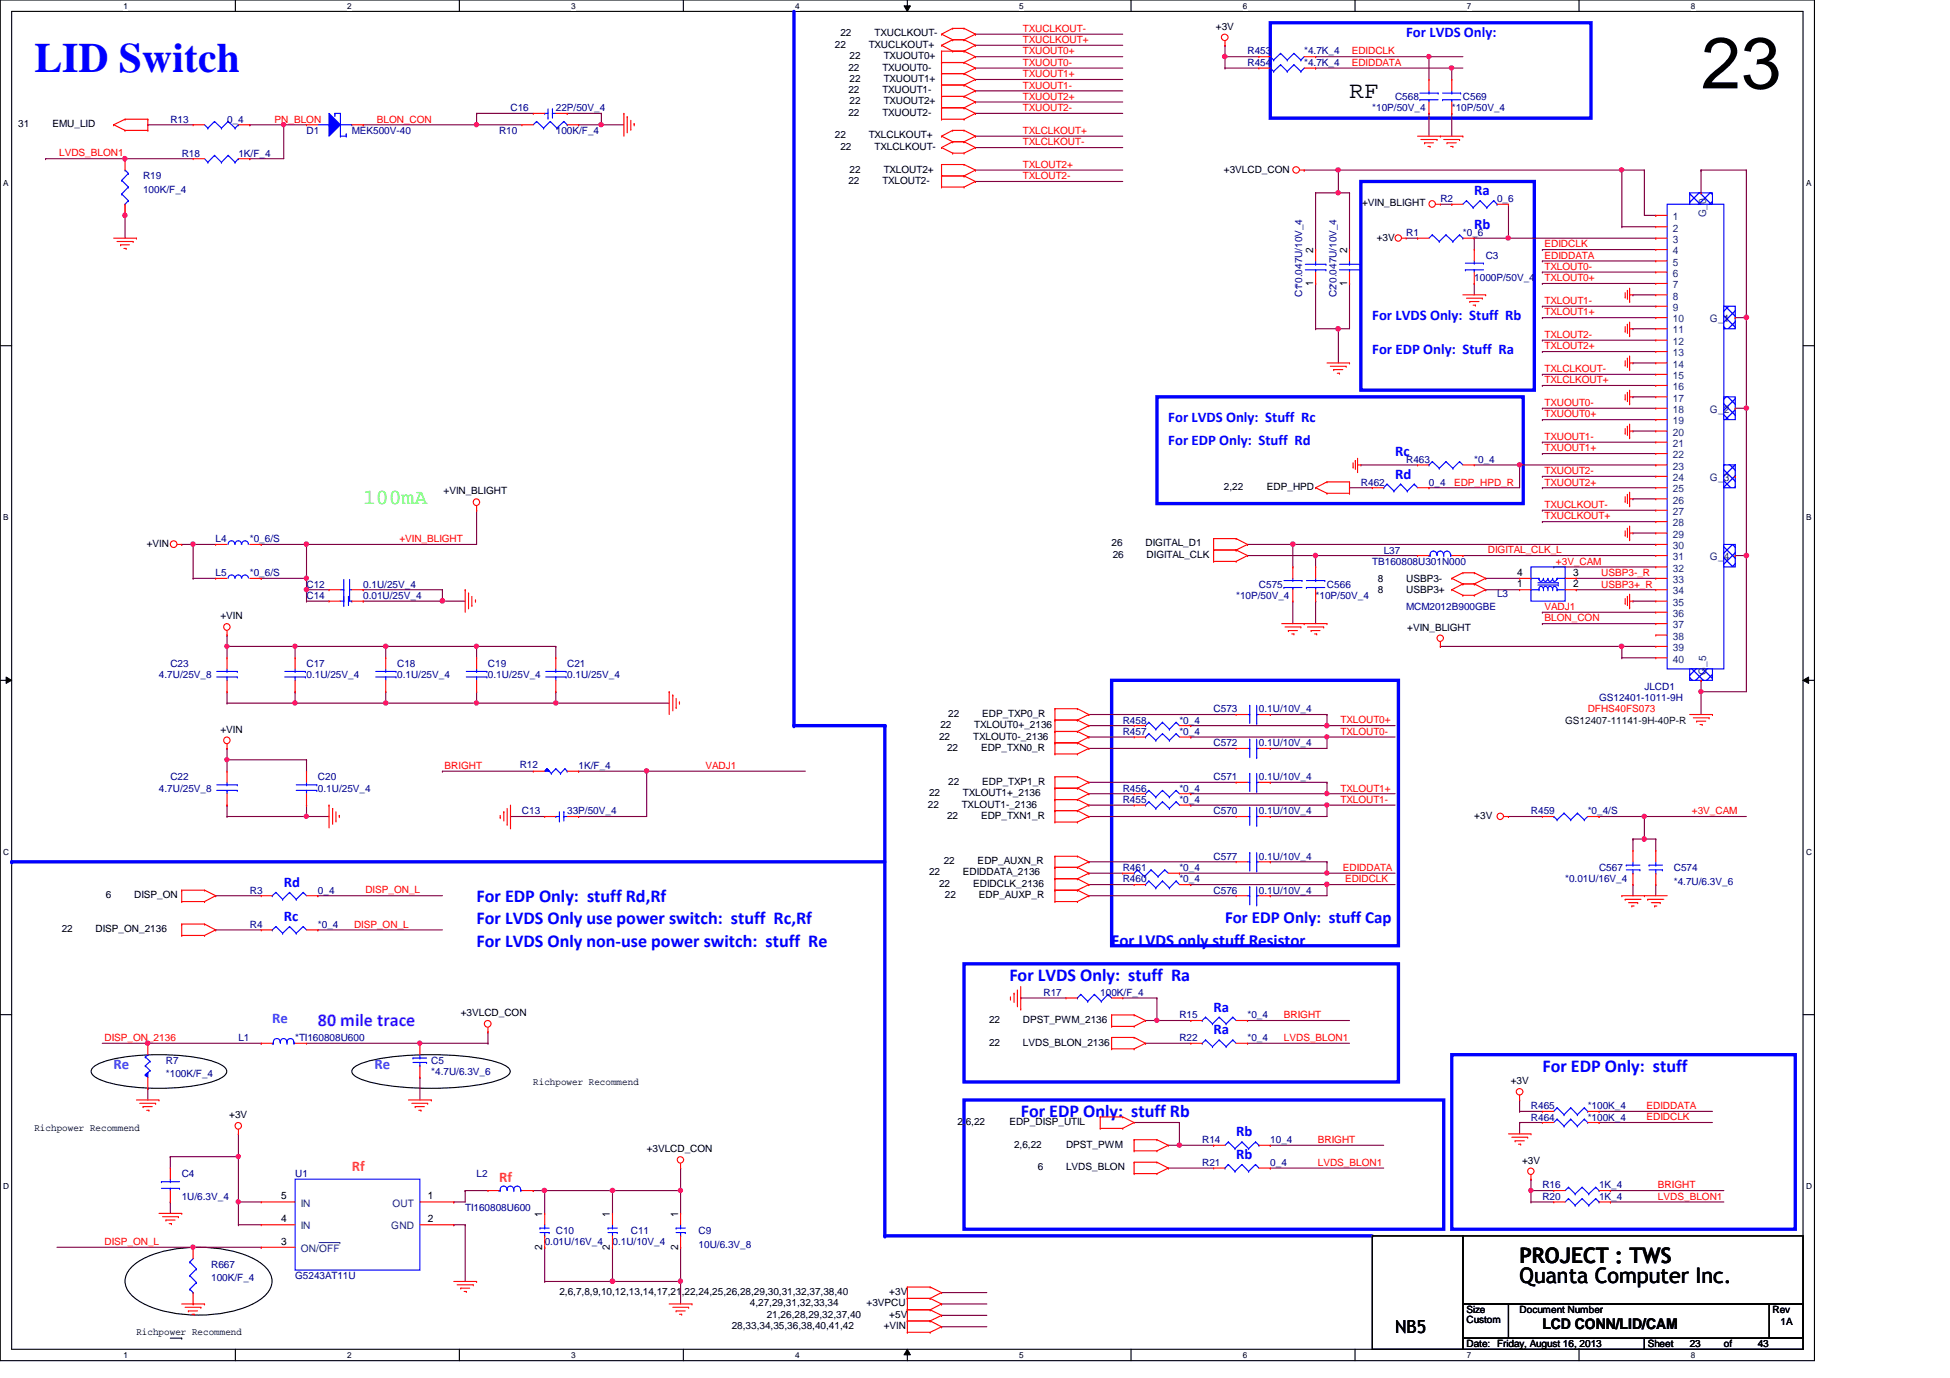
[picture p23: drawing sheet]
<svg xmlns="http://www.w3.org/2000/svg" width="297mm" height="210mm" viewBox="0 0 297 210" stroke-linecap="round" stroke-linejoin="round" font-family="sans-serif">
<defs><g id="words">
<text font-size="11" x="259.1" y="13.5">23</text>
<text font-size="6.3" fill="#00f" x="5.2" y="11">LID Switch</text>
<text font-size="3.6" x="205.6" y="14.9">RF</text>
<text font-size="3.3" fill="#0f0" x="55.3" y="76.8">100mA</text>
<g font-size="3.3">
<text x="231.5" y="195.4">Quanta Computer Inc.</text>
<text x="231.5" y="192.3">PROJECT : TWS</text>
</g>
<g font-size="2.8" fill="#00f">
<text x="72.6" y="137.4">For EDP Only: stuff Rd,Rf</text>
<text x="72.6" y="140.8">For LVDS Only use power switch: stuff Rc,Rf</text>
<text x="72.6" y="144.3">For LVDS Only non-use power switch: stuff Re</text>
<text x="153.8" y="149.4">For LVDS Only: stuff Ra</text>
<text x="234.9" y="163.3">For EDP Only: stuff</text>
<text x="155.5" y="170.2">For EDP Only: stuff Rb</text>
</g>
<text font-size="2.8" fill="#8000ff" x="48.4" y="156.3">80 mile trace</text>
<text font-size="2.8" x="212.5" y="203.1">NB5</text>
<g font-size="2.6" fill="#00f">
<text x="186.6" y="140.6">For EDP Only: stuff Cap</text>
<text x="169.3" y="144.1">For LVDS only stuff Resistor</text>
</g>
<g font-size="2.2" fill="#00f">
<text x="214.2" y="5.6">For LVDS Only:</text>
<text x="224.6" y="29.8">Ra</text>
<text x="224.6" y="34.9">Rb</text>
<text x="209" y="48.8">For LVDS Only: Stuff Rb</text>
<text x="209" y="53.9">For EDP Only: Stuff Ra</text>
<text x="178" y="64.3">For LVDS Only: Stuff Rc</text>
<text x="178" y="67.8">For EDP Only: Stuff Rd</text>
<text x="212.5" y="69.5">Rc</text>
<text x="212.5" y="72.9">Rd</text>
<text x="43.2" y="135.1">Rd</text>
<text x="43.2" y="140.3">Rc</text>
<text x="184.9" y="154.1">Ra</text>
<text x="184.9" y="157.6">Ra</text>
<text x="188.3" y="173.1">Rb</text>
<text x="188.3" y="176.6">Rb</text>
</g>
<g font-size="2.2" fill="#0080ff">
<text x="41.5" y="155.8">Re</text>
<text x="17.3" y="162.8">Re</text>
<text x="57.1" y="162.8">Re</text>
</g>
<g font-size="2.2" fill="#ff8000">
<text x="53.6" y="178.3">Rf</text>
<text x="76" y="180">Rf</text>
</g>
<text font-size="2.2" x="234.9" y="202.4">LCD CONN/LID/CAM</text>
<g font-size="1.6" fill="#004080">
<text x="254.8" y="33.5">1</text>
<text x="254.8" y="35.3">2</text>
<text x="259.9" y="33.1" transform="rotate(-90 259.9 33.1)">G_0</text>
<text x="254.8" y="37">3</text>
<text x="254.8" y="40.5">5</text>
<text x="254.8" y="38.7">4</text>
<text x="254.8" y="43.9">7</text>
<text x="254.8" y="47.4">9</text>
<text x="254.8" y="42.2">6</text>
<text x="254.8" y="45.6">8</text>
<text x="254.8" y="50.8">11</text>
<text x="254.8" y="49.1">10</text>
<text x="254.8" y="52.5">12</text>
<text x="260.5" y="49.1">G_1</text>
<text x="254.8" y="54.3">13</text>
<text x="254.8" y="57.7">15</text>
<text x="254.8" y="56">14</text>
<text x="254.8" y="59.4">16</text>
<text x="254.8" y="61.2">17</text>
<text x="254.8" y="64.6">19</text>
<text x="254.8" y="62.9">18</text>
<text x="260.5" y="62.9">G_2</text>
<text x="254.8" y="68.1">21</text>
<text x="254.8" y="71.5">23</text>
<text x="254.8" y="66.4">20</text>
<text x="254.8" y="69.8">22</text>
<text x="254.8" y="75">25</text>
<text x="254.8" y="73.3">24</text>
<text x="254.8" y="76.7">26</text>
<text x="260.5" y="73.3">G_3</text>
<text x="254.8" y="78.4">27</text>
<text x="254.8" y="81.9">29</text>
<text x="254.8" y="80.2">28</text>
<text x="254.8" y="83.7">30</text>
<text x="254.8" y="85.3">31</text>
<text x="254.8" y="87.1">32</text>
<text x="254.8" y="88.8">33</text>
<text x="260.5" y="85.3">G_4</text>
<text x="254.8" y="90.6">34</text>
<text x="254.8" y="92.3">35</text>
<text x="254.8" y="94">36</text>
<text x="254.8" y="95.7">37</text>
<text x="254.8" y="97.5">38</text>
<text x="254.8" y="99.2">39</text>
<text x="254.8" y="100.9">40</text>
<text x="259.9" y="102.8" transform="rotate(-90 259.9 102.8)">G_5</text>
<text x="45.8" y="183.8">IN</text>
<text x="59.8" y="183.8">OUT</text>
<text x="45.8" y="190.7">ON/OFF</text>
<text x="45.8" y="187.3">IN</text>
<text x="59.6" y="187.3">GND</text>
</g>
<g font-size="1.6">
<text x="200" y="38.5" transform="rotate(-90 200 38.5)">2</text>
<text x="205.2" y="38.5" transform="rotate(-90 205.2 38.5)">2</text>
<text x="200" y="43.5" transform="rotate(-90 200 43.5)">1</text>
<text x="205.2" y="43.5" transform="rotate(-90 205.2 43.5)">1</text>
<text x="231.1" y="87.7">4</text>
<text x="231.1" y="89.5">1</text>
<text x="239.6" y="89.5">2</text>
<text x="239.6" y="87.7">3</text>
<text x="42.8" y="182.7">5</text>
<text x="65.2" y="182.7">1</text>
<text x="82.6" y="185.3" transform="rotate(-90 82.6 185.3)">1</text>
<text x="92.9" y="185.3" transform="rotate(-90 92.9 185.3)">1</text>
<text x="103.3" y="185.3" transform="rotate(-90 103.3 185.3)">1</text>
<text x="42.8" y="189.6">3</text>
<text x="42.8" y="186.2">4</text>
<text x="65.2" y="186.2">2</text>
<text x="82.6" y="190.3" transform="rotate(-90 82.6 190.3)">2</text>
<text x="92.9" y="190.3" transform="rotate(-90 92.9 190.3)">2</text>
<text x="103.3" y="190.3" transform="rotate(-90 103.3 190.3)">2</text>
</g>
<g font-size="1.5">
<text x="128" y="5.5">22</text>
<text x="133.2" y="5.5">TXUCLKOUT-</text>
<text x="185.2" y="4.5">+3V</text>
<text x="127.2" y="7.3">22</text>
<text x="129.2" y="10.8">22</text>
<text x="129.4" y="9">22</text>
<text x="132.3" y="7.3">TXUCLKOUT+</text>
<text x="134.4" y="10.8">TXUOUT0-</text>
<text x="134.6" y="9">TXUOUT0+</text>
<text x="129.2" y="14.2">22</text>
<text x="129.2" y="17.7">22</text>
<text x="129.4" y="12.4">22</text>
<text x="129.4" y="15.9">22</text>
<text x="134.4" y="14.2">TXUOUT1-</text>
<text x="134.4" y="17.7">TXUOUT2-</text>
<text x="134.6" y="12.4">TXUOUT1+</text>
<text x="134.6" y="15.9">TXUOUT2+</text>
<text x="2.8" y="19.4">31</text>
<text x="8" y="19.4">EMU_LID</text>
<text x="127.2" y="21.1">22</text>
<text x="128" y="22.8">22</text>
<text x="132.3" y="21.1">TXLCLKOUT+</text>
<text x="133.2" y="22.8">TXLCLKOUT-</text>
<text x="129.2" y="28">22</text>
<text x="129.4" y="26.3">22</text>
<text x="134.4" y="28">TXLOUT2-</text>
<text x="134.6" y="26.3">TXLOUT2+</text>
<text x="186.4" y="26.3">+3VLCD_CON</text>
<text x="207.5" y="31.5">+VIN_BLIGHT</text>
<text x="209.7" y="36.7">+3V</text>
<text x="67.6" y="75.3">+VIN_BLIGHT</text>
<text x="186.4" y="74.6">2,22</text>
<text x="193" y="74.6">EDP_HPD</text>
<text x="22.3" y="83.3">+VIN</text>
<text x="169.3" y="83.1">26</text>
<text x="174.5" y="83.1">DIGITAL_D1</text>
<text x="169.5" y="85">26</text>
<text x="174.7" y="85">DIGITAL_CLK</text>
<text x="209.9" y="88.6">8</text>
<text x="214.2" y="88.6">USBP3-</text>
<text x="33.6" y="94.3">+VIN</text>
<text x="209.9" y="90.3">8</text>
<text x="214.2" y="90.3">USBP3+</text>
<text x="214.4" y="96.1">+VIN_BLIGHT</text>
<text x="33.6" y="111.6">+VIN</text>
<text x="143" y="112.6">22</text>
<text x="143.3" y="110.9">22</text>
<text x="144.4" y="109.2">22</text>
<text x="148.2" y="112.6">TXLOUT0-_2136</text>
<text x="148.4" y="110.9">TXLOUT0+_2136</text>
<text x="149.6" y="109.2">EDP_TXP0_R</text>
<text x="144.3" y="114.4">22</text>
<text x="144.4" y="119.5">22</text>
<text x="149.4" y="114.4">EDP_TXN0_R</text>
<text x="149.6" y="119.5">EDP_TXP1_R</text>
<text x="141.3" y="123">22</text>
<text x="141.5" y="121.3">22</text>
<text x="144.3" y="124.7">22</text>
<text x="146.5" y="123">TXLOUT1-_2136</text>
<text x="146.7" y="121.3">TXLOUT1+_2136</text>
<text x="149.4" y="124.7">EDP_TXN1_R</text>
<text x="224.6" y="124.7">+3V</text>
<text x="143.8" y="131.7">22</text>
<text x="148.9" y="131.7">EDP_AUXN_R</text>
<text x="16.1" y="136.8">6</text>
<text x="20.4" y="136.8">DISP_ON</text>
<text x="141.5" y="133.3">22</text>
<text x="143" y="135.1">22</text>
<text x="143.9" y="136.8">22</text>
<text x="146.7" y="133.3">EDIDDATA_2136</text>
<text x="148.2" y="135.1">EDIDCLK_2136</text>
<text x="149.1" y="136.8">EDP_AUXP_R</text>
<text x="9.4" y="142">22</text>
<text x="14.6" y="142">DISP_ON_2136</text>
<text x="70.2" y="154.8">+3VLCD_CON</text>
<text x="150.7" y="155.8">22</text>
<text x="155.8" y="155.8">DPST_PWM_2136</text>
<text x="150.7" y="159.3">22</text>
<text x="155.8" y="159.3">LVDS_BLON_2136</text>
<text x="81.2" y="165.3">Richpower Recommend</text>
<text x="230.1" y="165.1">+3V</text>
<text x="5.2" y="172.2">Richpower Recommend</text>
<text x="34.9" y="170.3">+3V</text>
<text x="145.8" y="171.4">2,6,22</text>
<text x="153.8" y="171.4">EDP_DISP_UTIL</text>
<text x="98.5" y="175.5">+3VLCD_CON</text>
<text x="154.5" y="174.8">2,6,22</text>
<text x="158.1" y="178.3">6</text>
<text x="162.4" y="178.3">LVDS_BLON</text>
<text x="162.4" y="174.8">DPST_PWM</text>
<text x="231.9" y="177.2">+3V</text>
<text x="85.2" y="197.3">2,6,7,8,9,10,12,13,14,17,21,22,24,25,26,28,29,30,31,32,37,38,40</text>
<text x="135.5" y="197.3">+3V</text>
<text x="20.8" y="203.3">Richpower Recommend</text>
<text x="111.5" y="202.4">28,33,34,35,36,38,40,41,42</text>
<text x="114.2" y="199">4,27,29,31,32,33,34</text>
<text x="116.8" y="200.7">21,26,28,29,32,37,40</text>
<text x="132" y="199">+3VPCU</text>
<text x="134.6" y="202.4">+VIN</text>
<text x="135.5" y="200.7">+5V</text>
<text x="223.4" y="201.6">Custom</text>
<text x="223.4" y="200">Size</text>
<text x="231.5" y="200">Document Number</text>
<text x="270" y="200">Rev</text>
<text x="271.2" y="201.8">1A</text>
<text x="223.4" y="205.2">Date: Friday, August 16, 2013</text>
<text x="251" y="205.2">Sheet</text>
<text x="257.4" y="205.2">23</text>
<text x="262.6" y="205.2">of</text>
<text x="267.8" y="205.2">43</text>
</g>
<g font-size="1.5" fill="#f00">
<text x="155.8" y="4.9">TXUCLKOUT-</text>
<text x="155.8" y="11.8">TXUOUT1+</text>
<text x="155.8" y="6.6">TXUCLKOUT+</text>
<text x="155.8" y="8.3">TXUOUT0+</text>
<text x="155.8" y="10">TXUOUT0-</text>
<text x="205.9" y="8.3">EDIDCLK</text>
<text x="205.9" y="10">EDIDDATA</text>
<text x="155.8" y="16.9">TXUOUT2-</text>
<text x="155.8" y="13.5">TXUOUT1-</text>
<text x="155.8" y="15.2">TXUOUT2+</text>
<text x="9" y="23.8">LVDS_BLON1</text>
<text x="41.8" y="18.7">PN_BLON</text>
<text x="57.4" y="18.7">BLON_CON</text>
<text x="155.8" y="22.1">TXLCLKOUT-</text>
<text x="155.8" y="20.4">TXLCLKOUT+</text>
<text x="155.8" y="27.3">TXLOUT2-</text>
<text x="155.8" y="25.6">TXLOUT2+</text>
<text x="235.3" y="41.1">TXLOUT0-</text>
<text x="235.3" y="39.4">EDIDDATA</text>
<text x="235.3" y="37.7">EDIDCLK</text>
<text x="235.3" y="42.8">TXLOUT0+</text>
<text x="235.3" y="46.3">TXLOUT1-</text>
<text x="235.3" y="51.5">TXLOUT2-</text>
<text x="235.3" y="48">TXLOUT1+</text>
<text x="235.3" y="53.2">TXLOUT2+</text>
<text x="235.3" y="56.7">TXLCLKOUT-</text>
<text x="235.3" y="58.4">TXLCLKOUT+</text>
<text x="235.3" y="61.8">TXUOUT0-</text>
<text x="235.3" y="63.6">TXUOUT0+</text>
<text x="235.3" y="68.7">TXUOUT1+</text>
<text x="235.3" y="67">TXUOUT1-</text>
<text x="221.5" y="74">EDP_HPD_R</text>
<text x="235.3" y="77.4">TXUCLKOUT-</text>
<text x="235.3" y="74">TXUOUT2+</text>
<text x="235.3" y="72.2">TXUOUT2-</text>
<text x="60.8" y="82.6">+VIN_BLIGHT</text>
<text x="235.3" y="79.1">TXUCLKOUT+</text>
<text x="226.6" y="84.3">DIGITAL_CLK_L</text>
<text x="237" y="86">+3V_CAM</text>
<text x="243.9" y="87.8">USBP3-_R</text>
<text x="243.9" y="89.5">USBP3+_R</text>
<text x="235.3" y="94.7">BLON_CON</text>
<text x="235.3" y="92.9">VADJ1</text>
<text x="204.2" y="110.2">TXLOUT0+</text>
<text x="204.2" y="111.9">TXLOUT0-</text>
<text x="241.8" y="108.5">DFHS40FS073</text>
<text x="67.7" y="117.1">BRIGHT</text>
<text x="107.5" y="117.1">VADJ1</text>
<text x="204.2" y="122.3">TXLOUT1-</text>
<text x="204.2" y="120.6">TXLOUT1+</text>
<text x="257.7" y="124">+3V_CAM</text>
<text x="55.7" y="136.1">DISP_ON_L</text>
<text x="204.6" y="132.7">EDIDDATA</text>
<text x="204.9" y="134.4">EDIDCLK</text>
<text x="53.9" y="141.3">DISP_ON_L</text>
<text x="195.6" y="155.1">BRIGHT</text>
<text x="15.9" y="158.6">DISP_ON_2136</text>
<text x="195.6" y="158.6">LVDS_BLON1</text>
<text x="250.8" y="170.6">EDIDCLK</text>
<text x="250.8" y="169">EDIDDATA</text>
<text x="200.7" y="174.1">BRIGHT</text>
<text x="200.7" y="177.6">LVDS_BLON1</text>
<text x="252.6" y="181">BRIGHT</text>
<text x="252.6" y="182.8">LVDS_BLON1</text>
<text x="15.9" y="189.7">DISP_ON_L</text>
</g>
<g font-size="1.5" fill="#000080">
<text x="190" y="8.3">R453</text>
<text x="190" y="10">R454</text>
<text x="198.7" y="8.3">*4.7K_4</text>
<text x="198.7" y="10">*4.7K_4</text>
<text x="77.8" y="16.9">C16</text>
<text x="84.7" y="16.9">22P/50V_4</text>
<text x="209" y="16.9">*10P/50V_4</text>
<text x="212.5" y="15.2">C568</text>
<text x="221.1" y="16.9">*10P/50V_4</text>
<text x="222.8" y="15.2">C569</text>
<text x="25.9" y="18.7">R13</text>
<text x="27.7" y="23.9">R18</text>
<text x="34.6" y="18.7">0_4</text>
<text x="36.3" y="23.9">1K/F_4</text>
<text x="46.7" y="20.4">D1</text>
<text x="53.6" y="20.4">MEK500V-40</text>
<text x="76" y="20.4">R10</text>
<text x="84.7" y="20.4">100K/F_4</text>
<text x="21.8" y="27.3">R19</text>
<text x="21.8" y="29.4">100K/F_4</text>
<text x="214.2" y="35.9">R1</text>
<text x="219.4" y="30.8">R2</text>
<text x="222.8" y="35.9">*0_6</text>
<text x="228" y="30.8">0_6</text>
<text x="226.3" y="39.4">C3</text>
<text x="198.4" y="45.3" transform="rotate(-90 198.4 45.3)">C1*0.047U/10V_4</text>
<text x="203.6" y="45.3" transform="rotate(-90 203.6 45.3)">C2*0.047U/10V_4</text>
<text x="224.6" y="42.8">1000P/50V_4</text>
<text x="214.2" y="70.5">R463</text>
<text x="224.6" y="70.5">*0_4</text>
<text x="207.3" y="74">R462</text>
<text x="217.7" y="74">0_4</text>
<text x="32.8" y="82.6">L4</text>
<text x="38.1" y="82.6">*0_6/S</text>
<text x="32.8" y="87.8">L5</text>
<text x="38.1" y="87.8">*0_6/S</text>
<text x="46.7" y="89.5">C12</text>
<text x="55.3" y="89.5">0.1U/25V_4</text>
<text x="191.8" y="89.5">C575</text>
<text x="202.1" y="89.5">C566</text>
<text x="209" y="86">TB160808U301N000</text>
<text x="210.8" y="84.3">L37</text>
<text x="46.7" y="91.2">C14</text>
<text x="55.3" y="91.2">0.01U/25V_4</text>
<text x="188.3" y="91.2">*10P/50V_4</text>
<text x="200.4" y="91.2">*10P/50V_4</text>
<text x="214.2" y="93">MCM2012B900GBE</text>
<text x="228" y="90.9">L3</text>
<text x="25.9" y="101.6">C23</text>
<text x="46.7" y="101.6">C17</text>
<text x="60.5" y="101.6">C18</text>
<text x="74.3" y="101.6">C19</text>
<text x="86.4" y="101.6">C21</text>
<text x="24.2" y="103.3">4.7U/25V_8</text>
<text x="46.7" y="103.3">0.1U/25V_4</text>
<text x="60.5" y="103.3">0.1U/25V_4</text>
<text x="74.3" y="103.3">0.1U/25V_4</text>
<text x="86.4" y="103.3">0.1U/25V_4</text>
<text x="243.6" y="106.8">GS12401-1011-9H</text>
<text x="250.5" y="105">JLCD1</text>
<text x="171" y="110.2">R458</text>
<text x="171" y="111.9">R457</text>
<text x="179.7" y="110.2">*0_4</text>
<text x="179.7" y="111.9">*0_4</text>
<text x="184.9" y="108.5">C573</text>
<text x="184.9" y="113.7">C572</text>
<text x="191.8" y="108.5">0.1U/10V_4</text>
<text x="191.8" y="113.7">0.1U/10V_4</text>
<text x="25.9" y="118.9">C22</text>
<text x="48.4" y="118.9">C20</text>
<text x="79.2" y="117">R12</text>
<text x="88.1" y="117.1">1K/F_4</text>
<text x="184.9" y="118.9">C571</text>
<text x="191.8" y="118.9">0.1U/10V_4</text>
<text x="24.2" y="120.6">4.7U/25V_8</text>
<text x="48.4" y="120.6">0.1U/25V_4</text>
<text x="79.5" y="124">C13</text>
<text x="86.4" y="124">33P/50V_4</text>
<text x="171" y="120.6">R456</text>
<text x="171" y="122.3">R455</text>
<text x="179.7" y="120.6">*0_4</text>
<text x="179.7" y="122.3">*0_4</text>
<text x="184.9" y="124">C570</text>
<text x="191.8" y="124">0.1U/10V_4</text>
<text x="233.2" y="124">R459</text>
<text x="241.8" y="124">*0_4/S</text>
<text x="184.9" y="130.9">C577</text>
<text x="191.8" y="130.9">0.1U/10V_4</text>
<text x="38.1" y="136.1">R3</text>
<text x="48.4" y="136.1">0_4</text>
<text x="171" y="132.7">R461</text>
<text x="171" y="134.4">R460</text>
<text x="179.7" y="132.7">*0_4</text>
<text x="179.7" y="134.4">*0_4</text>
<text x="184.9" y="136.1">C576</text>
<text x="191.8" y="136.1">0.1U/10V_4</text>
<text x="238.4" y="134.4">*0.01U/16V_4</text>
<text x="243.6" y="132.7">C567</text>
<text x="255" y="132.7">C574</text>
<text x="255" y="134.7">*4.7U/6.3V_6</text>
<text x="38.1" y="141.3">R4</text>
<text x="48.4" y="141.3">*0_4</text>
<text x="159" y="151.7">R17</text>
<text x="167.6" y="151.7">100K/F_4</text>
<text x="179.7" y="155.1">R15</text>
<text x="190" y="155.1">*0_4</text>
<text x="36.3" y="158.6">L1</text>
<text x="45" y="158.6">*TI160808U600</text>
<text x="179.7" y="158.6">R22</text>
<text x="190" y="158.6">*0_4</text>
<text x="25.3" y="162.1">R7</text>
<text x="25.3" y="164.1">*100K/F_4</text>
<text x="65.7" y="162.1">C5</text>
<text x="65.7" y="163.7">*4.7U/6.3V_6</text>
<text x="233.2" y="169">R465</text>
<text x="233.2" y="170.7">R464</text>
<text x="241.8" y="169">*100K_4</text>
<text x="241.8" y="170.7">*100K_4</text>
<text x="27.7" y="179.3">C4</text>
<text x="45" y="179.3">U1</text>
<text x="72.6" y="179.3">L2</text>
<text x="183.1" y="177.6">R21</text>
<text x="183.1" y="174.1">R14</text>
<text x="193.5" y="177.6">0_4</text>
<text x="193.5" y="174.1">10_4</text>
<text x="27.7" y="182.8">1U/6.3V_4</text>
<text x="70.9" y="184.5">TI160808U600</text>
<text x="234.9" y="182.8">R20</text>
<text x="234.9" y="181">R16</text>
<text x="243.6" y="182.8">1K_4</text>
<text x="243.6" y="181">1K_4</text>
<text x="83" y="189.7">0.01U/16V_4</text>
<text x="84.7" y="188">C10</text>
<text x="93.3" y="189.7">0.1U/10V_4</text>
<text x="96.1" y="188">C11</text>
<text x="106.4" y="188">C9</text>
<text x="106.4" y="190">10U/6.3V_8</text>
<text x="32.2" y="193.1">R667</text>
<text x="32.2" y="195.2">100K/F_4</text>
<text x="45" y="194.9">G5243AT11U</text>
</g>
<text font-size="1.5" fill="#004000" x="238.4" y="110.2">GS12407-11141-9H-40P-R</text>
<g font-size="1.3">
<text x="18.8" y="1.4">1</text>
<text x="52.9" y="1.4">2</text>
<text x="87" y="1.4">3</text>
<text x="121.1" y="1.4">4</text>
<text x="155.2" y="1.4">5</text>
<text x="189.3" y="1.4">6</text>
<text x="223.4" y="1.4">7</text>
<text x="257.6" y="1.4">8</text>
<text x=".5" y="28.3">A</text>
<text x="275.1" y="28.3">A</text>
<text x=".5" y="79.2">B</text>
<text x="275.1" y="79.2">B</text>
<text x=".5" y="130.2">C</text>
<text x="275.1" y="130.2">C</text>
<text x=".5" y="181.1">D</text>
<text x="275.1" y="181.1">D</text>
<text x="18.8" y="206.9">1</text>
<text x="52.9" y="206.9">2</text>
<text x="87" y="206.9">3</text>
<text x="121.1" y="206.9">4</text>
<text x="155.2" y="206.9">5</text>
<text x="189.3" y="206.9">6</text>
<text x="223.4" y="206.9">7</text>
<text x="257.6" y="206.9">8</text>
</g>
</g></defs>
<path d="M0 0h276.4v207.3h-276.4zM1.8 1.7h272.9v203.8h-272.9z" fill="none" stroke="#000" stroke-width=".17"/>
<g fill="#fff">
<path d="M18.8 .2h.7v1.4h-.7z"/>
<path d="M18.8 205.7h.7v1.4h-.7z"/>
</g>
<path d="M35.9 0v1.7M35.9 205.5v1.8" fill="none" stroke="#000" stroke-width=".17"/>
<g fill="#fff">
<path d="M52.9 .2h.6v1.4h-.6z"/>
<path d="M52.9 205.7h.6v1.4h-.6z"/>
</g>
<path d="M70 0v1.7M70 205.5v1.8" fill="none" stroke="#000" stroke-width=".17"/>
<g fill="#fff">
<path d="M87 .2h.7v1.4h-.7z"/>
<path d="M87 205.7h.7v1.4h-.7z"/>
</g>
<path d="M104.1 0v1.7M104.1 205.5v1.8" fill="none" stroke="#000" stroke-width=".17"/>
<g fill="#fff">
<path d="M121.1 .2h.7v1.4h-.7z"/>
<path d="M121.1 205.7h.7v1.4h-.7z"/>
</g>
<path d="M138.2 0v1.7M138.2 205.5v1.8" fill="none" stroke="#000" stroke-width=".17"/>
<path d="M137.7 .9h1l-.5 .8zM138.2 205.5l.5 .9h-1z" fill="#000"/>
<path d="M137.7 .9h1l-.5 .8zM138.2 205.5l.5 .9h-1z" fill="none" stroke="#000" stroke-width=".15"/>
<g fill="#fff">
<path d="M155.2 .2h.7v1.4h-.7z"/>
<path d="M155.2 205.7h.7v1.4h-.7z"/>
</g>
<path d="M172.3 0v1.7M172.3 205.5v1.8" fill="none" stroke="#000" stroke-width=".17"/>
<g fill="#fff">
<path d="M189.3 .2h.7v1.4h-.7z"/>
<path d="M189.3 205.7h.7v1.4h-.7z"/>
</g>
<path d="M206.4 0v1.7M206.4 205.5v1.8" fill="none" stroke="#000" stroke-width=".17"/>
<g fill="#fff">
<path d="M223.4 .2h.7v1.4h-.7z"/>
<path d="M223.4 205.7h.7v1.4h-.7z"/>
</g>
<path d="M240.5 0v1.7M240.5 205.5v1.8" fill="none" stroke="#000" stroke-width=".17"/>
<g fill="#fff">
<path d="M257.6 .2h.6v1.4h-.6z"/>
<path d="M257.6 205.7h.6v1.4h-.6z"/>
<path d="M.5 27.2h.8v1.4h-.8z"/>
<path d="M275.1 27.2h.8v1.4h-.8z"/>
<path d="M.5 78.1h.8v1.4h-.8z"/>
<path d="M275.1 78.1h.8v1.4h-.8z"/>
</g>
<path d="M0 52.7h1.8M274.7 52.7h1.7" fill="none" stroke="#000" stroke-width=".17"/>
<g fill="#fff">
<path d="M.5 129.1h.9v1.4h-.9z"/>
<path d="M275.1 129.1h.9v1.4h-.9z"/>
</g>
<path d="M0 103.6h1.8M274.7 103.6h1.7" fill="none" stroke="#000" stroke-width=".17"/>
<path d="M.9 103.1l.9 .5-.9 .5zM274.7 103.6l.8-.5v1z" fill="#000"/>
<path d="M.9 103.1l.9 .5-.9 .5zM274.7 103.6l.8-.5v1z" fill="none" stroke="#000" stroke-width=".15"/>
<g fill="#fff">
<path d="M.5 180h.9v1.4h-.9z"/>
<path d="M275.1 180h.9v1.4h-.9z"/>
</g>
<path d="M0 154.6h1.8M274.7 154.6h1.7" fill="none" stroke="#000" stroke-width=".17"/>
<path d="M134.8 110.5v77.8" fill="none" stroke="#00f" stroke-width=".51"/>
<circle cx="134.8" cy="110.5" r=".25" fill="#00f"/>
<path d="M134.8 188.3h74.2" fill="none" stroke="#00f" stroke-width=".51"/>
<circle cx="134.8" cy="188.3" r=".25" fill="#00f"/>
<path d="M120.9 1.7v108.8" fill="none" stroke="#00f" stroke-width=".51"/>
<circle cx="120.9" cy="110.5" r=".25" fill="#00f"/>
<path d="M120.9 110.5h13.9" fill="none" stroke="#00f" stroke-width=".51"/>
<circle cx="134.8" cy="110.5" r=".25" fill="#00f"/>
<path d="M193.5 3.5h48.9v14.5h-48.9zM207.3 27.6h26.4v31.8h-26.4zM176.2 60.5h55.8v16.2h-55.8zM169.3 103.6h43.7v40.5h-43.7zM1.8 131.3h133M146.9 146.8h66.1v18h-66.1zM146.9 167.6h73v19.6h-73zM221.1 160.7h52.4v26.5h-52.4z" fill="none" stroke="#00f" stroke-width=".51"/>
<circle cx="1.8" cy="131.3" r=".25" fill="#00f"/>
<path d="M14.3 162.5a12.3 12.3 0 0 1 5.6-1.6 32.8 32.8 0 0 1 13 .9 2.09 2.09 0 0 1 1.6 1.4 2.11 2.11 0 0 1-1.6 1.4 32.3 32.3 0 0 1-14.3 .8 10.8 10.8 0 0 1-4.3-1.5 .83 .83 0 0 1 0-1.4zM54 162.5a13.4 13.4 0 0 1 5.6-1.5 48.1 48.1 0 0 1 15.6 .6 4.4 4.4 0 0 1 2.4 1.3l.1 .3a2.05 2.05 0 0 1-1.6 1.3 40.7 40.7 0 0 1-15.2 1.1l-1.3-.2a13.4 13.4 0 0 1-5.6-1.5l-.3-.4-.1-.3 .1-.3zM19.9 193.1a11.1 11.1 0 0 1 6-2.7 22 22 0 0 1 12.2 1.1 5.7 5.7 0 0 1 3.2 3 2.99 2.99 0 0 1-1.4 3.3 16.6 16.6 0 0 1-9.7 2.5 16.4 16.4 0 0 1-9.6-2.5 2.93 2.93 0 0 1-.7-4.7zM25.9 203.8h1.8M27.7 203.8h.1" fill="none" stroke="#000" stroke-width=".17"/>
<g fill="none" stroke="#800040" stroke-width=".17">
<path d="M43.2 19h.1M43.2 19h3.5M43.2 19v5.2M72.6 19h.1M72.6 19h6.9M67.4 91.6h.1M67.4 91.6h3.5M143.4 198.6h.1M143.4 196.9h.1M143.4 198.6h6.9M143.4 196.9h6.9M143.4 200.4h.1"/>
<path d="M143.4 202.1h.1M143.4 200.4h6.9M143.4 202.1h6.9"/>
</g>
<circle cx="67.4" cy="91.5" r=".34" fill="#f0f"/>
<circle cx="67.4" cy="91.5" r=".34" fill="none" stroke="#f0f" stroke-width=".17"/>
<path d="M186.6 8.6h.1M186.6 8.6v1.8M186.6 8.6h5.2M46.7 91.6h.1M46.7 88.1h.1M46.7 91.6h3.4M46.7 88.1v1.7M55.3 91.6h.1M55.3 89.8h.1M55.3 89.8h12.1M67.4 89.8h.1M67.4 89.8v1.8h-12.1" fill="none" stroke="#800040" stroke-width=".17"/>
<circle cx="186.6" cy="8.6" r=".33" fill="#f0f"/>
<circle cx="186.6" cy="8.6" r=".33" fill="none" stroke="#f0f" stroke-width=".17"/>
<path d="M217.7 8.6h.1M217.7 8.6h5.1M19 31.1h.1M19 31.1v1.7M46.7 82.9h.1M46.7 82.9h25.9" fill="none" stroke="#800040" stroke-width=".17"/>
<circle cx="46.7" cy="82.9" r=".33" fill="#f0f"/>
<circle cx="46.7" cy="82.9" r=".33" fill="none" stroke="#f0f" stroke-width=".17"/>
<path d="M186.6 10.4h.1M186.6 6.9h.1M186.6 10.4h5.2M186.6 6.9v1.7M221.1 10.4h.1M221.1 10.4h1.7M72.6 77.7h.1M72.6 77.7v5.2M29.4 82.9h.1M29.4 82.9h3.4M46.7 89.8h.1M46.7 89.8h3.4" fill="none" stroke="#800040" stroke-width=".17"/>
<circle cx="46.7" cy="89.8" r=".32" fill="#f0f"/>
<circle cx="46.7" cy="89.8" r=".32" fill="none" stroke="#f0f" stroke-width=".17"/>
<path d="M46.7 89.8h.1M46.7 89.8v1.8M98.5 117.5h.1M98.5 117.5h24.2M88.1 124.4h.1M88.1 124.4h10.4" fill="none" stroke="#800040" stroke-width=".17"/>
<circle cx="98.5" cy="117.4" r=".33" fill="#f0f"/>
<circle cx="98.5" cy="117.4" r=".33" fill="none" stroke="#f0f" stroke-width=".17"/>
<path d="M203.9 25.9h43.2M247.1 25.9h.1M248.7 91.6h.1M248.7 91.6h3.5M98.5 117.5h.1M98.5 117.5v6.9M77.8 124.4h.1M77.8 124.4h5.2" fill="none" stroke="#800040" stroke-width=".17"/>
<circle cx="203.8" cy="25.9" r=".33" fill="#f0f"/>
<circle cx="203.8" cy="25.9" r=".33" fill="none" stroke="#f0f" stroke-width=".17"/>
<circle cx="247" cy="25.9" r=".33" fill="#f0f"/>
<circle cx="247" cy="25.9" r=".33" fill="none" stroke="#f0f" stroke-width=".17"/>
<path d="M247.1 34.5h.1M247.1 34.5h5.1M219.4 98.5h.1M219.4 98.5h32.8M247.1 98.5h.1" fill="none" stroke="#800040" stroke-width=".17"/>
<circle cx="247" cy="98.4" r=".33" fill="#f0f"/>
<circle cx="247" cy="98.4" r=".33" fill="none" stroke="#f0f" stroke-width=".17"/>
<g fill="none" stroke="#800040" stroke-width=".17">
<path d="M259.1 25.9h.1M259.1 25.9h6.9M259.1 25.9v3.5M266 25.9h.1M266 25.9v22.5h-1.7M264.3 48.4h.1M247.1 98.5h.1M247.1 98.5v1.7M264.3 84.6h.1M264.3 84.6h1.7M266 84.6h.1M266 84.6v20.8"/>
<path d="M247.1 100.2h.1M247.1 100.2h5.1M259.1 105.4h.1M259.1 105.4v3.4"/>
</g>
<circle cx="266" cy="84.6" r=".34" fill="#f0f"/>
<circle cx="266" cy="84.6" r=".34" fill="none" stroke="#f0f" stroke-width=".17"/>
<path d="M259.1 105.4h.1M259.1 103.6h.1M259.1 105.4h6.9M259.1 103.6v1.8" fill="none" stroke="#800040" stroke-width=".17"/>
<circle cx="259.1" cy="105.3" r=".32" fill="#f0f"/>
<circle cx="259.1" cy="105.3" r=".32" fill="none" stroke="#f0f" stroke-width=".17"/>
<path d="M91.6 19h.1M91.6 19h3.4M266 62.2h.1M266 62.2v22.4" fill="none" stroke="#800040" stroke-width=".17"/>
<circle cx="91.6" cy="19" r=".33" fill="#f0f"/>
<circle cx="91.6" cy="19" r=".33" fill="none" stroke="#f0f" stroke-width=".17"/>
<path d="M55.3 19h.1M72.6 17.3h.1M72.6 17.3h8.6M72.6 17.3v1.7h-17.3M86.4 17.3h.1M86.4 17.3h5.2M88.1 19h.1M91.6 17.3h.1M91.6 17.3v1.7h-3.5" fill="none" stroke="#800040" stroke-width=".17"/>
<circle cx="72.6" cy="19" r=".32" fill="#f0f"/>
<circle cx="72.6" cy="19" r=".32" fill="none" stroke="#f0f" stroke-width=".17"/>
<path d="M200.4 29.4h.1M200.4 29.4v8.6M203.9 25.9h.1M203.9 25.9v3.5h-3.5M205.6 29.4h.1M205.6 29.4v8.6M200.4 43.2h.1M200.4 43.2v6.9M203.9 50.1h.1M205.6 43.2h.1M205.6 43.2v6.9h-1.7" fill="none" stroke="#800040" stroke-width=".17"/>
<circle cx="203.8" cy="29.4" r=".33" fill="#f0f"/>
<circle cx="203.8" cy="29.4" r=".33" fill="none" stroke="#f0f" stroke-width=".17"/>
<path d="M203.9 29.4h.1M203.9 29.4h1.7M203.9 50.1h.1M203.9 50.1v5.2" fill="none" stroke="#800040" stroke-width=".17"/>
<circle cx="203.8" cy="50.1" r=".34" fill="#f0f"/>
<circle cx="203.8" cy="50.1" r=".34" fill="none" stroke="#f0f" stroke-width=".17"/>
<path d="M38.1 19h.1M38.1 19h5.1M6.9 24.2h.1M6.9 24.2h12.1" fill="none" stroke="#800040" stroke-width=".17"/>
<circle cx="43.2" cy="19" r=".32" fill="#f0f"/>
<circle cx="43.2" cy="19" r=".32" fill="none" stroke="#f0f" stroke-width=".17"/>
<g fill="none" stroke="#800040" stroke-width=".17">
<path d="M22.5 19h.1M22.5 19h6.9M234.9 51.8h.1M234.9 41.4h.1M234.9 48.4h.1M234.9 43.2h.1M234.9 53.6h.1M234.9 57h.1M234.9 46.7h.1M234.9 58.7h.1M234.9 51.8h17.3M234.9 41.4h17.3"/>
<path d="M234.9 48.4h17.3M234.9 43.2h17.3M234.9 53.6h17.3M234.9 57h17.3M234.9 46.7h17.3M234.9 58.7h17.3M248.7 50.1h.1M248.7 55.3h.1M248.7 44.9h.1M248.7 50.1h3.5M248.7 55.3h3.5M248.7 44.9h3.5"/>
<path d="M234.9 62.2h.1M234.9 79.5h.1M234.9 77.7h.1M234.9 63.9h.1M234.9 74.3h.1M234.9 72.6h.1M234.9 69.1h.1M234.9 67.4h.1M234.9 62.2h17.3M234.9 79.5h17.3M234.9 77.7h17.3M234.9 63.9h17.3"/>
<path d="M234.9 74.3h17.3M234.9 72.6h17.3M234.9 69.1h17.3M234.9 67.4h17.3M248.7 60.5h.1M248.7 65.7h.1M248.7 76h.1M248.7 60.5h3.5M248.7 65.7h3.5M248.7 76h3.5M190 84.6h.1M190 84.6h10.4v1.8"/>
<path d="M196.9 82.9h55.3M200.4 86.4h.1M252.2 82.9h.1"/>
</g>
<circle cx="196.9" cy="82.9" r=".34" fill="#f0f"/>
<circle cx="196.9" cy="82.9" r=".34" fill="none" stroke="#f0f" stroke-width=".17"/>
<path d="M200.4 84.6h.1M200.4 84.6h15.5" fill="none" stroke="#800040" stroke-width=".17"/>
<circle cx="200.4" cy="84.6" r=".33" fill="#f0f"/>
<circle cx="200.4" cy="84.6" r=".33" fill="none" stroke="#f0f" stroke-width=".17"/>
<g fill="none" stroke="#800040" stroke-width=".17">
<path d="M190 82.9h.1M190 82.9h6.9v3.5M196.9 86.4h.1M196.9 91.6h.1M196.9 91.6v3.4M200.4 91.6h.1M200.4 91.6v3.4M222.8 84.6h.1M222.8 84.6h29.4M234.9 95h.1M234.9 93.3h.1M234.9 95h17.3"/>
<path d="M234.9 93.3h17.3M248.7 134.7h.1M248.7 127.8h.1M248.7 134.7v1.7M248.7 127.8h3.5M250.5 127.8h.1M252.2 127.8h.1M252.2 127.8v1.7"/>
</g>
<circle cx="250.4" cy="127.8" r=".33" fill="#f0f"/>
<circle cx="250.4" cy="127.8" r=".33" fill="none" stroke="#f0f" stroke-width=".17"/>
<path d="M243.6 124.4h.1M243.6 124.4h22.4M248.7 127.8h.1M248.7 127.8v1.7M250.5 124.4h.1M250.5 124.4v3.4M252.2 134.7h.1M252.2 134.7v1.7" fill="none" stroke="#800040" stroke-width=".17"/>
<circle cx="250.5" cy="124.3" r=".32" fill="#f0f"/>
<circle cx="250.5" cy="124.3" r=".32" fill="none" stroke="#f0f" stroke-width=".17"/>
<g fill="none" stroke="#800040" stroke-width=".17">
<path d="M200.4 8.6h.1M200.4 8.6h17.3M217.7 17.3h.1M217.7 8.6h.1M217.7 8.6v3.5M217.7 17.3v3.4M221.1 17.3h.1M221.1 17.3v3.4M226.3 88.1h.1M226.3 89.8h.1M226.3 88.1h5.2M226.3 89.8h5.2"/>
<path d="M236.7 86.4h.1M236.7 86.4h15.5M240.1 88.1h.1M240.1 89.8h.1M240.1 88.1h12.1M240.1 89.8h12.1M229.8 124.4h.1M229.8 124.4h5.1"/>
</g>
<circle cx="217.6" cy="8.6" r=".32" fill="#f0f"/>
<circle cx="217.6" cy="8.6" r=".32" fill="none" stroke="#f0f" stroke-width=".17"/>
<path d="M200.4 10.4h.1M200.4 10.4h20.7M221.1 10.4h.1M221.1 10.4v1.7" fill="none" stroke="#800040" stroke-width=".17"/>
<circle cx="221.1" cy="10.3" r=".33" fill="#f0f"/>
<circle cx="221.1" cy="10.3" r=".33" fill="none" stroke="#f0f" stroke-width=".17"/>
<g fill="none" stroke="#800040" stroke-width=".17">
<path d="M224.6 36.3h.1M224.6 36.3h5.2M224.6 36.3v1.7M229.8 36.3h.1M234.9 39.8h.1M234.9 38h.1M234.9 39.8h17.3M234.9 38h17.3M224.6 43.2h.1M224.6 43.2v1.7M34.6 107.1h.1M34.6 107.1h10.4"/>
<path d="M46.7 124.4h.1M46.7 124.4h3.4"/>
</g>
<circle cx="44.9" cy="107.1" r=".32" fill="#f0f"/>
<circle cx="44.9" cy="107.1" r=".32" fill="none" stroke="#f0f" stroke-width=".17"/>
<path d="M34.6 115.7h.1M34.6 115.7h12.1M46.7 115.7h.1M46.7 115.7v1.8" fill="none" stroke="#800040" stroke-width=".17"/>
<circle cx="34.6" cy="115.7" r=".32" fill="#f0f"/>
<circle cx="34.6" cy="115.7" r=".32" fill="none" stroke="#f0f" stroke-width=".17"/>
<g fill="none" stroke="#800040" stroke-width=".17">
<path d="M34.6 96.7h.1M34.6 98.5h.1M34.6 96.7v1.8M34.6 98.5h10.4M45 98.5h.1M45 98.5v1.7M34.6 115.7h.1M34.6 114h.1M34.6 114v3.5M45 105.4h.1M45 105.4v1.7M34.6 122.6h.1"/>
<path d="M34.6 122.6v1.8M46.7 122.6h.1M46.7 122.6v1.8"/>
</g>
<circle cx="44.9" cy="98.4" r=".32" fill="#f0f"/>
<circle cx="44.9" cy="98.4" r=".32" fill="none" stroke="#f0f" stroke-width=".17"/>
<circle cx="34.6" cy="98.4" r=".32" fill="#f0f"/>
<circle cx="34.6" cy="98.4" r=".32" fill="none" stroke="#f0f" stroke-width=".17"/>
<path d="M34.6 98.5h.1M34.6 98.5v1.7M34.6 105.4h.1M34.6 105.4v1.7M84.7 107.1h.1M84.7 107.1h17.2M34.6 124.4h.1M34.6 124.4h12.1" fill="none" stroke="#800040" stroke-width=".17"/>
<circle cx="46.7" cy="124.3" r=".32" fill="#f0f"/>
<circle cx="46.7" cy="124.3" r=".32" fill="none" stroke="#f0f" stroke-width=".17"/>
<path d="M266 48.4h.1M266 48.4v13.8M264.3 62.2h1.7M266 62.2h.1M248.7 81.2h.1M248.7 81.2h3.5" fill="none" stroke="#800040" stroke-width=".17"/>
<circle cx="266" cy="62.2" r=".33" fill="#f0f"/>
<circle cx="266" cy="62.2" r=".33" fill="none" stroke="#f0f" stroke-width=".17"/>
<circle cx="266" cy="48.3" r=".34" fill="#f0f"/>
<circle cx="266" cy="48.3" r=".34" fill="none" stroke="#f0f" stroke-width=".17"/>
<path d="M81.2 181.4h.1M81.2 181.4h12.1M83 181.4h.1M93.3 195.2h.1M93.3 195.2h10.4" fill="none" stroke="#800040" stroke-width=".17"/>
<circle cx="103.6" cy="195.2" r=".33" fill="#f0f"/>
<circle cx="103.6" cy="195.2" r=".33" fill="none" stroke="#f0f" stroke-width=".17"/>
<circle cx="93.3" cy="195.2" r=".34" fill="#f0f"/>
<circle cx="93.3" cy="195.2" r=".34" fill="none" stroke="#f0f" stroke-width=".17"/>
<path d="M74.3 157.2h.1M74.3 157.2v1.7M36.3 176.2h.1M36.3 176.2v6.9M70.9 181.4h.1M70.9 181.4h3.4" fill="none" stroke="#800040" stroke-width=".17"/>
<circle cx="36.3" cy="183.1" r=".32" fill="#f0f"/>
<circle cx="36.3" cy="183.1" r=".32" fill="none" stroke="#f0f" stroke-width=".17"/>
<circle cx="36.3" cy="176.2" r=".32" fill="#f0f"/>
<circle cx="36.3" cy="176.2" r=".32" fill="none" stroke="#f0f" stroke-width=".17"/>
<g fill="none" stroke="#800040" stroke-width=".17">
<path d="M25.9 176.2h.1M25.9 176.2v1.7M36.3 172.7h.1M36.3 172.7v3.5h-10.4M25.9 183.1h.1M25.9 183.1v1.7M36.3 183.1h.1M36.3 186.6h.1M36.3 186.6h3.5M36.3 183.1v3.5M36.3 183.1h3.5M69.1 186.6h.1"/>
<path d="M69.1 183.1h.1M69.1 186.6h1.8M70.9 186.6h.1M70.9 181.4h.1M70.9 181.4v1.7h-1.8M70.9 186.6v8.6M93.3 181.4h.1M93.3 181.4h10.4M103.7 181.4h.1M103.7 181.4v3.4"/>
</g>
<circle cx="103.6" cy="181.3" r=".32" fill="#f0f"/>
<circle cx="103.6" cy="181.3" r=".32" fill="none" stroke="#f0f" stroke-width=".17"/>
<path d="M103.7 177.9h.1M103.7 177.9v3.5M83 190h.1M83 181.4h.1M83 181.4v3.4M83 190v5.2M93.3 190h.1M93.3 190v5.2M103.7 190h.1M103.7 190v5.2" fill="none" stroke="#800040" stroke-width=".17"/>
<circle cx="82.9" cy="181.3" r=".33" fill="#f0f"/>
<circle cx="82.9" cy="181.3" r=".33" fill="none" stroke="#f0f" stroke-width=".17"/>
<path d="M83 195.2h.1M83 195.2h10.3M93.3 181.4h.1M93.3 181.4v3.4" fill="none" stroke="#800040" stroke-width=".17"/>
<circle cx="93.3" cy="181.3" r=".33" fill="#f0f"/>
<circle cx="93.3" cy="181.3" r=".33" fill="none" stroke="#f0f" stroke-width=".17"/>
<g fill="none" stroke="#800040" stroke-width=".17">
<path d="M198.7 25.9h.1M198.7 25.9h5.2M200.4 50.1h.1M200.4 50.1h3.5M45 98.5h.1M45 98.5h27.6M58.8 98.5h.1M58.8 98.5v1.7M45 107.1h.1M58.8 105.4h.1M58.8 105.4v1.7h-13.8M103.7 195.2h.1"/>
<path d="M103.7 195.2v3.4"/>
</g>
<circle cx="72.6" cy="98.4" r=".32" fill="#f0f"/>
<circle cx="72.6" cy="98.4" r=".32" fill="none" stroke="#f0f" stroke-width=".17"/>
<circle cx="58.8" cy="98.4" r=".33" fill="#f0f"/>
<circle cx="58.8" cy="98.4" r=".33" fill="none" stroke="#f0f" stroke-width=".17"/>
<path d="M72.6 98.5h.1M72.6 98.5v1.7M58.8 107.1h.1M72.6 105.4h.1M72.6 105.4v1.7h-13.8" fill="none" stroke="#800040" stroke-width=".17"/>
<circle cx="72.6" cy="107.1" r=".32" fill="#f0f"/>
<circle cx="72.6" cy="107.1" r=".32" fill="none" stroke="#f0f" stroke-width=".17"/>
<circle cx="58.8" cy="107.1" r=".33" fill="#f0f"/>
<circle cx="58.8" cy="107.1" r=".33" fill="none" stroke="#f0f" stroke-width=".17"/>
<path d="M72.6 98.5h.1M72.6 98.5h12.1M84.7 98.5h.1M84.7 98.5v1.7M84.7 105.4h.1M84.7 105.4v1.7" fill="none" stroke="#800040" stroke-width=".17"/>
<circle cx="84.7" cy="107.1" r=".33" fill="#f0f"/>
<circle cx="84.7" cy="107.1" r=".33" fill="none" stroke="#f0f" stroke-width=".17"/>
<path d="M29.4 82.9h.1M29.4 82.9v5.2M72.6 107.1h.1M72.6 107.1h12.1" fill="none" stroke="#800040" stroke-width=".17"/>
<circle cx="29.4" cy="82.9" r=".33" fill="#f0f"/>
<circle cx="29.4" cy="82.9" r=".33" fill="none" stroke="#f0f" stroke-width=".17"/>
<path d="M27.7 82.9h.1M27.7 82.9h1.7M29.4 88.1h.1M29.4 88.1h3.4M39.8 88.1h.1M39.8 82.9h.1M39.8 82.9h6.9M46.7 82.9h.1M46.7 82.9v5.2h-6.9" fill="none" stroke="#800040" stroke-width=".17"/>
<circle cx="46.7" cy="88.1" r=".32" fill="#f0f"/>
<circle cx="46.7" cy="88.1" r=".32" fill="none" stroke="#f0f" stroke-width=".17"/>
<g fill="none" stroke="#800040" stroke-width=".17">
<path d="M88.1 117.5h.1M88.1 117.5h10.4M231.5 171h.1M231.5 167.6h.1M231.5 169.3h.1M231.5 167.6v1.7M231.5 171v1.7M231.5 171h3.4M231.5 169.3h3.4M233.2 179.6h.1M233.2 179.6v3.5M243.6 171h.1"/>
<path d="M243.6 169.3h.1M243.6 171h17.3M243.6 169.3h17.3M233.2 181.4h.1M233.2 181.4h3.5M245.3 181.4h.1M245.3 181.4h17.3"/>
</g>
<circle cx="233.2" cy="181.3" r=".32" fill="#f0f"/>
<circle cx="233.2" cy="181.3" r=".32" fill="none" stroke="#f0f" stroke-width=".17"/>
<g fill="none" stroke="#800040" stroke-width=".17">
<path d="M148.6 17.3h.1M148.6 13.8h.1M148.6 12.1h.1M148.6 5.2h.1M148.6 6.9h.1M148.6 8.6h.1M148.6 10.4h.1M148.6 15.5h.1M148.6 17.3h22.4M148.6 13.8h22.4M148.6 12.1h22.4M148.6 5.2h22.4"/>
<path d="M148.6 6.9h22.4M148.6 8.6h22.4M148.6 10.4h22.4M148.6 15.5h22.4M38.1 24.2h.1M38.1 24.2h5.1M148.6 22.5h.1M148.6 20.7h.1M148.6 22.5h22.4M148.6 20.7h22.4M214.2 36.3h1.7M215.9 36.3h.1"/>
<path d="M219.4 31.1h1.7M221.1 31.1h.1M229.8 36.3h.1M229.8 36.3h22.4M229.8 31.1v5.2M247.1 25.9h.1M247.1 25.9h3.4M247.1 25.9v8.6M250.5 25.9h.1M250.5 25.9v6.9h1.7M252.2 32.8h.1M252.2 36.3h.1"/>
<path d="M67.4 117.5h.1M67.4 117.5h13.8M233.2 183.1h.1M233.2 183.1h3.5M245.3 183.1h.1M245.3 183.1h17.3"/>
</g>
<circle cx="229.7" cy="36.3" r=".33" fill="#f0f"/>
<circle cx="229.7" cy="36.3" r=".33" fill="none" stroke="#f0f" stroke-width=".17"/>
<path d="M205.6 74.3h.1M205.6 74.3h3.4M207.3 70.8h.1M207.3 70.8h8.6M217.7 74.3h.1M224.6 70.8h27.6M231.5 70.8h.1M231.5 70.8v3.5h-13.8M252.2 70.8h.1" fill="none" stroke="#800040" stroke-width=".17"/>
<circle cx="231.5" cy="70.8" r=".33" fill="#f0f"/>
<circle cx="231.5" cy="70.8" r=".33" fill="none" stroke="#f0f" stroke-width=".17"/>
<g fill="none" stroke="#800040" stroke-width=".17">
<path d="M181.4 112.3h.1M181.4 110.5h.1M181.4 112.3h20.7M181.4 110.5h20.7M165.9 133h.1M165.9 131.3h.1M165.9 136.4h.1M165.9 133h5.1M165.9 131.3h22.4M165.9 136.4h22.4M179.7 133h.1M179.7 133h32.8"/>
<path d="M181.4 122.6h.1M181.4 134.7h.1M181.4 120.9h.1M181.4 122.6h20.7M181.4 134.7h20.7M181.4 120.9h20.7M193.5 131.3h.1M193.5 131.3h8.6M202.1 131.3h.1M202.1 133h.1M202.1 131.3v1.7"/>
</g>
<circle cx="202.1" cy="133" r=".32" fill="#f0f"/>
<circle cx="202.1" cy="133" r=".32" fill="none" stroke="#f0f" stroke-width=".17"/>
<path d="M193.5 136.4h.1M202.1 134.7h.1M202.1 134.7v1.7h-8.6M202.1 134.7h10.4" fill="none" stroke="#800040" stroke-width=".17"/>
<circle cx="202.1" cy="134.7" r=".33" fill="#f0f"/>
<circle cx="202.1" cy="134.7" r=".33" fill="none" stroke="#f0f" stroke-width=".17"/>
<path d="M165.9 119.2h.1M165.9 119.2h22.4M165.9 124.4h.1M165.9 124.4h22.4M193.5 124.4h.1M202.1 122.6h.1M202.1 122.6v1.8h-8.6M202.1 122.6h10.4" fill="none" stroke="#800040" stroke-width=".17"/>
<circle cx="202.1" cy="122.6" r=".32" fill="#f0f"/>
<circle cx="202.1" cy="122.6" r=".32" fill="none" stroke="#f0f" stroke-width=".17"/>
<path d="M193.5 119.2h.1M193.5 119.2h8.6M202.1 119.2h.1M202.1 119.2v1.7M202.1 120.9h.1M202.1 120.9h10.4" fill="none" stroke="#800040" stroke-width=".17"/>
<circle cx="202.1" cy="120.9" r=".32" fill="#f0f"/>
<circle cx="202.1" cy="120.9" r=".32" fill="none" stroke="#f0f" stroke-width=".17"/>
<g fill="none" stroke="#800040" stroke-width=".17">
<path d="M165.9 114h.1M165.9 108.8h.1M165.9 110.5h.1M165.9 112.3h.1M165.9 114h22.4M165.9 108.8h22.4M165.9 110.5h6.9M165.9 112.3h6.9M193.5 108.8h.1M193.5 108.8h8.6M202.1 108.8h.1M202.1 110.5h.1"/>
<path d="M202.1 110.5h10.4M202.1 108.8v1.7M165.9 120.9h.1M165.9 122.6h.1M165.9 120.9h6.9M165.9 122.6h6.9"/>
</g>
<circle cx="202.1" cy="110.5" r=".33" fill="#f0f"/>
<circle cx="202.1" cy="110.5" r=".33" fill="none" stroke="#f0f" stroke-width=".17"/>
<path d="M193.5 114h.1M202.1 112.3h.1M202.1 112.3v1.7h-8.6M202.1 112.3h10.4" fill="none" stroke="#800040" stroke-width=".17"/>
<circle cx="202.1" cy="112.2" r=".32" fill="#f0f"/>
<circle cx="202.1" cy="112.2" r=".32" fill="none" stroke="#f0f" stroke-width=".17"/>
<g fill="none" stroke="#800040" stroke-width=".17">
<path d="M32.8 136.4h.1M32.8 136.4h7M48.4 136.4h.1M48.4 136.4h19M165.9 134.7h.1M165.9 134.7h6.9M32.8 141.6h.1M32.8 141.6h7M48.4 141.6h.1M48.4 141.6h19M174.5 158.9h.1M174.5 155.4h1.7"/>
<path d="M174.5 158.9h6.9M176.2 155.4h.1M190 158.9h.1M190 155.4h.1M190 155.4h15.6M190 158.9h15.6M178 177.9h.1M178 174.5h1.7M178 177.9h6.9M179.7 174.5h.1M193.5 174.5h.1M193.5 177.9h.1"/>
<path d="M193.5 174.5h17.3M193.5 177.9h17.3"/>
</g>
<circle cx="179.7" cy="174.4" r=".33" fill="#f0f"/>
<circle cx="179.7" cy="174.4" r=".33" fill="none" stroke="#f0f" stroke-width=".17"/>
<path d="M148.6 27.6h.1M148.6 25.9h.1M148.6 27.6h22.4M148.6 25.9h22.4M171 152h5.2M176.2 152h.1M176.2 155.4h.1M176.2 152v3.4" fill="none" stroke="#800040" stroke-width=".17"/>
<circle cx="176.2" cy="155.4" r=".32" fill="#f0f"/>
<circle cx="176.2" cy="155.4" r=".32" fill="none" stroke="#f0f" stroke-width=".17"/>
<g fill="none" stroke="#800040" stroke-width=".17">
<path d="M19 24.2h.1M19 24.2h10.4M15.6 158.9h6.9M22.5 158.9h.1M46.7 158.9h17.3M64 158.9h.1M155.5 152h.1M155.5 152h6.9M176.2 155.4h5.2M181.4 155.4h.1M172.8 171h6.9M179.7 171h.1"/>
<path d="M179.7 174.5h.1M179.7 171v3.5M179.7 174.5h5.2M184.9 174.5h.1M8.7 190h20.7M29.4 190h.1"/>
</g>
<circle cx="19" cy="24.2" r=".33" fill="#f0f"/>
<circle cx="19" cy="24.2" r=".33" fill="none" stroke="#f0f" stroke-width=".17"/>
<path d="M19 32.8h.1M19 32.8v3.5" fill="none" stroke="#800040" stroke-width=".17"/>
<circle cx="19" cy="32.8" r=".33" fill="#f0f"/>
<circle cx="19" cy="32.8" r=".33" fill="none" stroke="#f0f" stroke-width=".17"/>
<path d="M29.4 190h10.4M39.8 190h.1" fill="none" stroke="#800040" stroke-width=".17"/>
<circle cx="29.4" cy="190" r=".32" fill="#f0f"/>
<circle cx="29.4" cy="190" r=".32" fill="none" stroke="#f0f" stroke-width=".17"/>
<path d="M22.5 158.9h17.3M39.8 158.9h.1M22.5 165.8h.1M22.5 165.8v1.8M64 164.1h.1M64 164.1v3.5" fill="none" stroke="#800040" stroke-width=".17"/>
<circle cx="22.5" cy="158.9" r=".33" fill="#f0f"/>
<circle cx="22.5" cy="158.9" r=".33" fill="none" stroke="#f0f" stroke-width=".17"/>
<path d="M64 158.9h10.3M74.3 158.9h.1" fill="none" stroke="#800040" stroke-width=".17"/>
<circle cx="63.9" cy="158.9" r=".32" fill="#f0f"/>
<circle cx="63.9" cy="158.9" r=".32" fill="none" stroke="#f0f" stroke-width=".17"/>
<g fill="none" stroke="#f00" stroke-width=".17">
<path d="M17.3 19h.1M17.3 19l1.7 .9M19 19.9h.1M19 18.2h.1M19 19.9h3.5M19 18.2h3.5M19 18.2l-1.7 .8M22.5 19.9h.1M22.5 18.2h.1M22.5 18.2v1.7M29.4 19h.1M29.4 19h1.8"/>
<path d="M36.3 19h1.8M38.1 19h.1M95 17.3h.1M95 17.3v3.4M95.5 17.8h.1M95.5 17.8v2.4M96.1 19.7h.1M96.1 18.3v1.4M96.6 18.8h.1M96.6 18.8v.4M143.4 6.9h.1M143.4 5.2h.1"/>
<path d="M143.4 11.2h.1M143.4 13h.1M143.4 14.7h.1M143.4 7.8h.1M143.4 9.5h.1M143.4 16.4h.1M143.4 18.2h.1M143.4 18.2h3.5M143.4 6.9l1.7 .9M143.4 7.8h3.5M143.4 5.2l1.7 .9M143.4 13h3.5"/>
<path d="M143.4 11.2h3.5M143.4 7.8v10.4M143.4 14.7h3.5M143.4 9.5h3.5M143.4 16.4h3.5M145.1 19.9h.1M145.1 7.8h.1M145.1 6.1h.1M145.1 4.3h.1M145.1 19.9h1.8M145.1 19.9l-1.7 .8M145.1 6.1h1.8"/>
<path d="M145.1 6.1l-1.7 .8M145.1 4.3h1.8M145.1 4.3l-1.7 .9M146.9 19.9h.1M146.9 7.8h.1M146.9 6.1h.1M146.9 4.3h.1M146.9 13h.1M146.9 11.2h.1M146.9 14.7h.1M146.9 9.5h.1M146.9 16.4h.1"/>
<path d="M146.9 18.2h.1M146.9 19.9l1.7 .8M146.9 6.1l1.7 .8M146.9 4.3l1.7 .9M146.9 11.2l1.7 .9M146.9 13l1.7 .8M146.9 7.8l1.7 .8M146.9 9.5l1.7 .9M146.9 14.7l1.7 .8M146.9 16.4l1.7 .9M148.6 6.9h.1M148.6 5.2h.1"/>
<path d="M148.6 12.1h.1M148.6 13.8h.1M148.6 8.6h.1M148.6 10.4h.1M148.6 15.5h.1M148.6 17.3h.1M148.6 6.9l-1.7 .9M148.6 5.2l-1.7 .9M148.6 12.1l-1.7 .9M148.6 13.8l-1.7 .9M148.6 8.6l-1.7 .9M148.6 10.4l-1.7 .8"/>
<path d="M148.6 15.5l-1.7 .9M148.6 17.3l-1.7 .9M186.6 6.9h.1M186.6 6.2v.7M191.8 8.6h.1M191.8 8.6h1.7M198.7 8.6h1.7M200.4 8.6h.1M221.1 12.1h.1M221.1 17.3h.1M221.1 12.1v1.7M221.1 15.5v1.8"/>
<path d="M17.3 36.3h3.5M17.8 36.8h2.5M18.4 37.3h.1M18.4 37.3h1.3M18.9 37.8h.3M19.2 37.8h.1M20.3 36.8h.1M20.8 36.3h.1M143.4 20.7h.1M143.4 22.5h.1M143.4 25.1h.1M143.4 26.8h.1"/>
<path d="M143.4 28.5h.1M143.4 20.7l1.7 .9M143.4 22.5l1.7 .8M143.4 25.1v3.4M143.4 26.8h3.5M143.4 25.1h3.5M143.4 28.5h3.5M145.1 21.6h.1M145.1 23.3h.1M145.1 21.6h1.8M145.1 23.3h1.8M145.1 21.6l-1.7 .9"/>
<path d="M146.9 21.6h.1M146.9 23.3h.1M146.9 26.8h.1M146.9 25.1h.1M146.9 28.5h.1M146.9 21.6l1.7 .9M146.9 25.1l1.7 .8M146.9 26.8l1.7 .8M148.6 20.7h.1M148.6 22.5h.1M148.6 25.9h.1M148.6 27.6h.1"/>
<path d="M148.6 20.7l-1.7 .9M148.6 22.5l-1.7 .8M148.6 25.9l-1.7 .9M148.6 27.6l-1.7 .9M198 25.9h.7M198.7 25.9h.1M213.5 36.3h.7M214.2 36.3h.1M215.9 20.7h6.9M216.4 21.3h2.5M217 21.8h.1M217 21.8h1.4"/>
<path d="M217.5 22.3h.3M217.8 22.3h.1M218.7 31.1h.7M218.9 21.3h.1M219.4 20.7h.1M219.4 31.1h.1M219.9 21.3h2.4M220.4 21.8h.1M220.4 21.8h1.4M221 22.3h.3M221.3 22.3h.1M222.3 21.3h.1"/>
<path d="M222.8 20.7h.1M202.1 55.3h3.5M202.6 55.8h2.5M203.2 56.3h.1M203.2 56.3h1.4M203.7 56.9h.3M204 56.9h.1M205.1 55.8h.1M205.6 55.3h.1M222.8 44.9h3.5M223.4 45.4h2.4M223.9 45.9h.1"/>
<path d="M223.9 45.9h1.4M224.4 46.5h.3M224.7 46.5h.1M225.8 45.4h.1M226.3 44.9h.1M247.6 55.6h.1M247.6 50.5h.1M247.6 45.3h.1M247.6 44.6v.7M247.6 49.7v.8M247.6 54.9v.7M247.9 54.6h.1"/>
<path d="M247.9 49.4h.1M247.9 59.8h.1M247.9 44.2h.1M247.9 44.2v1.4M247.9 49.4v1.4M247.9 54.6v1.4M247.9 59.8v1.4M248.2 55.3h.1M248.2 56.3h.1M248.2 50.1h.1M248.2 51.1h.1M248.2 44.9h.1"/>
<path d="M248.2 45.9h.1M248.2 43.9v2M248.2 49.1v2M248.2 54.2v2.1M248.2 59.4v2.1M248.2 55.3h.5M248.2 50.1h.5M248.2 44.9h.5M72.6 77.7h.1M72.6 77v.7M200.4 74.3h.1M200.4 74.3l1.7 .8"/>
<path d="M202.1 73.4h.1M202.1 75.1h.1M202.1 73.4l-1.7 .9M202.1 73.4h3.5M202.1 75.1h3.5M205.6 73.4h.1M205.6 75.1h.1M205.6 73.4v1.7M206.1 71.2h.1M206.1 70.5v.7M206.5 70.1h.1M206.5 70.1v1.4"/>
<path d="M206.8 70.8h.1M206.8 71.8h.1M206.8 70.8h.5M206.8 69.8v2M247.6 60.8h.1M247.6 76.4h.1M247.6 66h.1M247.6 60.1v.7M247.6 65.3v.7M247.6 75.6v.8M247.9 75.3h.1M247.9 64.9h.1"/>
<path d="M247.9 64.9v1.4M247.9 75.3v1.4M248.2 60.5h.1M248.2 61.5h.1M248.2 76h.1M248.2 77h.1M248.2 65.7h.1M248.2 66.7h.1M248.2 64.6v2.1M248.2 75v2M248.2 60.5h.5M248.2 76h.5"/>
<path d="M248.2 65.7h.5M27 82.9h.7M27.7 82.9h.1M34.6 96.7h.1M34.6 96.1v.6M70.9 89.8h.1M70.9 89.8v3.5M71.4 90.3h.1M71.4 90.3v2.5M71.9 92.2h.1M71.9 90.8v1.4M72.4 91.4h.1"/>
<path d="M72.4 91.4v.3M184.9 85.5h.1M184.9 83.8h.1M184.9 82h.1M184.9 85.5h3.4M184.9 82v3.5M184.9 83.8h3.4M184.9 82h3.4M188.3 85.5h.1M188.3 83.8h.1M188.3 82h.1M188.3 83.8l1.7 .8"/>
<path d="M188.3 82l1.7 .9M190 84.6h.1M190 82.9h.1M190 84.6l-1.7 .9M190 82.9l-1.7 .9M195.2 95h6.9M195.7 95.5h2.5M196.3 96.1h.1M196.3 96.1h1.4M196.8 96.6h.3M197.1 96.6h.1M198.2 95.5h.1"/>
<path d="M198.7 95h.1M199.2 95.5h2.4M199.7 96.1h.1M199.7 96.1h1.4M200.2 96.6h.4M200.6 96.6h.1M201.6 95.5h.1M202.1 95h.1M219.4 98.5h.1M219.4 97.7v.8M221.1 88.1h.1M221.1 89.8h.1"/>
<path d="M221.1 88.1l1.7 .8M221.1 89.8l1.7 .9M222.8 88.9h.1M222.8 87.2h.1M222.8 90.7h.1M222.8 88.9h1.8M222.8 87.2h1.8M222.8 87.2l-1.7 .9M222.8 90.7h1.8M222.8 88.9l-1.7 .9M224.6 88.9h.1M224.6 87.2h.1"/>
<path d="M224.6 90.7h.1M224.6 87.2l1.7 .9M224.6 88.9l1.7 .9M226.3 88.1h.1M226.3 89.8h.1M226.3 88.1l-1.7 .8M226.3 89.8l-1.7 .9M247.6 91.9h.1M247.6 81.5h.1M247.6 80.9v.6M247.6 91.2v.7M247.9 90.8h.1"/>
<path d="M247.9 80.5h.1M247.9 80.5v1.4M247.9 90.8v1.4M248.2 91.6h.1M248.2 92.6h.1M248.2 81.2h.1M248.2 82.2h.1M248.2 91.6h.5M248.2 80.1v2.1M248.2 90.5v2.1M248.2 81.2h.5M34.6 114h.1"/>
<path d="M34.6 113.3v.7M101.9 105.4h.1M101.9 105.4v3.4M102.5 105.9h.1M102.5 105.9v2.4M103 107.8h.1M103 106.4v1.4M103.5 106.9h.1M103.5 106.9v.4M160.7 109.7h.1M160.7 111.4h.1M160.7 113.2h.1"/>
<path d="M160.7 107.9h.1M160.7 114.9h.1M160.7 118.3h.1M160.7 107.9v7M160.7 118.3v6.9M160.7 111.4h3.4M160.7 109.7h3.4M160.7 113.2h3.4M160.7 107.9h3.4M160.7 114.9h3.4M160.7 118.3h3.4M164.1 111.4h.1"/>
<path d="M164.1 109.7h.1M164.1 113.2h.1M164.1 107.9h.1M164.1 114.9h.1M164.1 118.3h.1M164.1 109.7l1.8 .8M164.1 111.4l1.8 .9M164.1 107.9l1.8 .9M164.1 113.2l1.8 .8M164.1 118.3l1.8 .9M165.9 110.5h.1M165.9 112.3h.1"/>
<path d="M165.9 108.8h.1M165.9 114h.1M165.9 119.2h.1M165.9 110.5l-1.8 .9M165.9 112.3l-1.8 .9M165.9 108.8l-1.8 .9M165.9 114l-1.8 .9M165.9 119.2l-1.8 .9M257.4 108.8h3.5M257.9 109.3h2.4M258.4 109.9h.1M258.4 109.9h1.4"/>
<path d="M258.9 110.4h.4M259.3 110.4h.1M260.3 109.3h.1M260.9 108.8h.1M27.7 135.6h.1M27.7 137.3h.1M27.7 135.6h3.5M27.7 137.3h3.5M27.7 135.6v1.7M31.2 137.3h.1M31.2 135.6h.1M31.2 135.6l1.6 .8"/>
<path d="M32.8 136.4h.1M32.8 136.4l-1.6 .9M50.1 122.6h.1M50.1 122.6v3.5M50.7 123.1h.1M50.7 123.1v2.5M51.2 125.1h.1M51.2 123.7v1.4M51.7 124.2h.1M51.7 124.2v.3M76.2 124.5h.1M76.2 124.2v.3"/>
<path d="M76.7 123.7h.1M76.7 123.7v1.4M77.3 125.6h.1M77.3 123.1v2.5M77.8 126.1h.1M77.8 122.6v3.5M160.7 132.1h.1M160.7 133.9h.1M160.7 135.6h.1M160.7 120.1h.1M160.7 121.8h.1M160.7 123.5h.1"/>
<path d="M160.7 125.2h.1M160.7 137.3h.1M160.7 130.4h.1M160.7 133.9h3.4M160.7 132.1h3.4M160.7 130.4v6.9M160.7 135.6h3.4M160.7 121.8h3.4M160.7 120.1h3.4M160.7 123.5h3.4M160.7 137.3h3.4M160.7 125.2h3.4"/>
<path d="M160.7 130.4h3.4M164.1 133.9h.1M164.1 132.1h.1M164.1 135.6h.1M164.1 121.8h.1M164.1 120.1h.1M164.1 123.5h.1M164.1 125.2h.1M164.1 137.3h.1M164.1 130.4h.1M164.1 132.1l1.8 .9M164.1 133.9l1.8 .8"/>
<path d="M164.1 120.1l1.8 .8M164.1 121.8l1.8 .8M164.1 123.5l1.8 .9M164.1 135.6l1.8 .8M164.1 130.4l1.8 .9M165.9 133h.1M165.9 134.7h.1M165.9 120.9h.1M165.9 122.6h.1M165.9 124.4h.1M165.9 136.4h.1M165.9 131.3h.1"/>
<path d="M165.9 133l-1.8 .9M165.9 134.7l-1.8 .9M165.9 120.9l-1.8 .9M165.9 122.6l-1.8 .9M165.9 124.4l-1.8 .8M165.9 136.4l-1.8 .9M165.9 131.3l-1.8 .8M229.1 124.4h.7M229.8 124.4h.1M247.1 136.4h.1M247.1 136.4h6.9M247.6 137h.1"/>
<path d="M247.6 137h2.4M248.1 137.5h1.4M248.6 138h.1M248.6 138h.3M249.5 137.5h.1M250.5 136.4h.1M251 137h.1M251 137h2.4M251.5 137.5h1.4M252 138h.1M252 138h.4M252.9 137.5h.1"/>
<path d="M27.7 142.5h.1M27.7 140.8h.1M27.7 140.8v1.7M27.7 140.8h3.5M27.7 142.5h3.5M31.2 140.8h.1M31.2 142.5h.1M31.2 140.8l1.6 .8M32.8 141.6h.1M32.8 141.6l-1.6 .9M74.3 157.2h.1M74.3 156.5v.7"/>
<path d="M153.9 152.2h.1M153.9 151.8v.4M154.5 151.3h.1M154.5 151.3v1.4M155 153.2h.1M155 150.8v2.4M155.5 153.7h.1M155.5 150.3v3.4M169.3 159.8h.1M169.3 158h.1M169.3 156.3h.1M169.3 154.6h.1"/>
<path d="M169.3 158h3.5M169.3 159.8h3.5M169.3 154.6v1.7M169.3 158v1.8M169.3 154.6h3.5M169.3 156.3h3.5M172.8 158h.1M172.8 159.8h.1M172.8 154.6h.1M172.8 156.3h.1M172.8 158l1.7 .9M172.8 154.6l1.7 .8"/>
<path d="M174.5 158.9h.1M174.5 155.4h.1M174.5 158.9l-1.7 .9M174.5 155.4l-1.7 .9M20.8 167.6h3.4M21.3 168.1h2.4M21.8 168.6h.1M21.8 168.6h1.4M22.3 169.1h.4M22.7 169.1h.1M23.7 168.1h.1M24.2 167.6h.1"/>
<path d="M36.3 172.7h.1M36.3 172v.7M62.2 167.6h3.5M62.7 168.1h2.4M63.2 168.6h.1M63.2 168.6h1.4M63.8 169.1h.3M64.1 169.1h.1M65.1 168.1h.1M65.7 167.6h.1M103.7 177.9h.1M103.7 177.2v.7"/>
<path d="M167.6 171.9h.1M167.6 170.1h.1M167.6 170.1h3.4M167.6 171.9h3.4M167.6 170.1v1.8M171 170.1h.1M171 171.9h.1M171 170.1l1.8 .9M172.8 177h.1M172.8 178.8h.1M172.8 175.3h.1M172.8 173.6h.1"/>
<path d="M172.8 171h.1M172.8 178.8h3.4M172.8 177h3.4M172.8 173.6v1.7M172.8 177v1.8M172.8 173.6h3.4M172.8 175.3h3.4M172.8 171l-1.8 .9M176.2 178.8h.1M176.2 177h.1M176.2 173.6h.1M176.2 175.3h.1"/>
<path d="M176.2 177l1.8 .9M176.2 173.6l1.8 .9M178 177.9h.1M178 174.5h.1M178 177.9l-1.8 .9M178 174.5l-1.8 .8M229.8 172.7h3.4M230.3 173.2h2.4M230.8 173.8h.1M230.8 173.8h1.4M231.3 174.3h.3M231.5 167.6h.1"/>
<path d="M231.5 166.8v.8M231.6 174.3h.1M232.7 173.2h.1M233.2 172.7h.1M233.2 179.6h.1M233.2 178.9v.7M24.2 184.8h3.5M24.8 185.3h2.4M25.3 185.8h.1M25.3 185.8h1.4M25.8 186.4h.3M26.1 186.4h.1"/>
<path d="M27.2 185.3h.1M27.7 184.8h.1M27.7 198.6h3.5M28.2 199.1h2.4M28.7 199.7h.1M28.7 199.7h1.4M30.6 199.1h.1M31.2 198.6h.1M69.1 195.2h3.5M69.6 195.7h2.5M70.2 196.2h.1M70.2 196.2h1.3"/>
<path d="M70.7 196.7h.3M71 196.7h.1M72.1 195.7h.1M72.6 195.2h.1M74.3 181.4h.1M74.3 181.4h1.7M79.5 181.4h1.7M81.2 181.4h.1M83 190h.1M83 184.8h.1M83 184.8v1.8M83 188.3v1.7"/>
<path d="M101.9 198.6h3.5M102.5 199.1h2.4M103 199.7h.1M103 199.7h1.4M104.9 199.1h.1M105.4 198.6h.1M138.2 196h.1M138.2 197.8h.1M138.2 199.5h.1M138.2 196h3.5M138.2 196v6.9M138.2 197.8h3.5"/>
<path d="M138.2 199.5h3.5M141.7 196h.1M141.7 197.8h.1M141.7 199.5h.1M141.7 196l1.7 .9M141.7 199.5l1.7 .9M141.7 197.8l1.7 .8M143.4 196.9h.1M143.4 198.6h.1M143.4 196.9l-1.7 .9M143.4 198.6l-1.7 .9M29.2 200.2h.4"/>
<path d="M29.6 200.2h.1M103.5 200.2h.3M103.8 200.2h.1M138.2 201.2h.1M138.2 202.9h.1M138.2 201.2h3.5M138.2 202.9h3.5M141.7 201.2h.1M141.7 202.9h.1M141.7 201.2l1.7 .9M143.4 200.4h.1M143.4 202.1h.1"/>
<path d="M143.4 200.4l-1.7 .8M143.4 202.1l-1.7 .8"/>
<circle cx="186.6" cy="5.7" r=".5"/>
<circle cx="197.4" cy="25.9" r=".5"/>
<circle cx="213" cy="36.3" r=".49"/>
<circle cx="218.1" cy="31.1" r=".5"/>
<circle cx="72.6" cy="76.5" r=".5"/>
<circle cx="26.5" cy="82.9" r=".51"/>
<circle cx="34.5" cy="95.5" r=".5"/>
<circle cx="219.4" cy="97.2" r=".49"/>
<circle cx="34.5" cy="112.8" r=".5"/>
<circle cx="228.5" cy="124.3" r=".49"/>
<circle cx="74.3" cy="156" r=".51"/>
<circle cx="36.3" cy="171.5" r=".5"/>
<circle cx="103.6" cy="176.7" r=".49"/>
<circle cx="231.5" cy="166.3" r=".5"/>
<circle cx="233.2" cy="178.4" r=".49"/>
</g>
<path d="M209 188.3h13.8v17.2h-13.8zM222.8 188.3h51.9v10.3h-51.9zM222.8 198.6h7v5.2h-7zM229.8 198.6h44.9v5.2h-44.9zM269.5 198.6h5.2v5.2h-5.2zM222.8 203.8h27.7v1.7h-27.7zM250.5 203.8h24.2v1.7h-24.2z" fill="none" stroke="#000" stroke-width=".17"/>
<g fill="none" stroke="#00f" stroke-width=".17">
<path d="M31.2 19l.5 .5M31.7 19.5h.1M32.7 18.5h.1M32.7 18.5l-1 1M32.7 18.5l1 1M33.7 19.5h.1M34.8 18.5h.1M34.8 18.5l-1.1 1M34.8 18.5l1 1M35.8 19.5h.1M36.3 19h.1M36.3 19l-.5 .5"/>
<path d="M193.5 8.6h.1M193.5 8.6l.5 .5M194 9.1h.1M195.1 8.1h.1M195.1 8.1l1 1M195.1 8.1l-1.1 1M196.1 9.1h.1M197.1 8.1h.1M197.1 8.1l1.1 1M197.1 8.1l-1 1M198.2 9.1h.1M198.7 8.6l-.5 .5"/>
<path d="M219.7 15.2h.1M219.7 15.2h2.8M219.7 14.2h2.8M221.1 14.2h.1M221.1 15.2h.1M221.1 13.8v.4M221.1 15.2v.3M222.5 14.2h.1M76 181.4h.1M76 181.4h.2M76.2 181.4h.1M77.2 181.1a.52 .52 0 0 0-.6-.4 .52 .52 0 0 0-.4 .7"/>
<path d="M77.3 181.2h.1M77.3 181.2v.2M78.2 181.1a.49 .49 0 0 0-.5-.4 .49 .49 0 0 0-.4 .5M78.3 181.4h.1M79.3 181.1a.52 .52 0 0 0-.6-.4 .52 .52 0 0 0-.4 .7M79.3 181.4h.1M79.3 181.2h.1M79.3 181.4h.2M79.3 181.2v.2M82.3 187.1h.1M82.3 187.1h1.3M82.3 187.7h1.3"/>
<path d="M83 187.1h.1M83 188.3h.1M83 186.6v.5M83 187.7v.6M83.6 187.7h.1"/>
</g>
<path d="M50.1 17.3l1.8 1.7-1.8 1.7z" fill="#00f"/>
<g fill="none" stroke="#00f" stroke-width=".17">
<path d="M48.4 19h1.7M50.1 17.3l1.8 1.7-1.8 1.7zM50.1 19h.1M51 17.3h.1M51 17.6h.1M51 17.3h.9v3.4M51 17.3v.3M51.9 19h1.7M53.6 19h.1M51.9 20.7h.1M51.9 20.7h.8M52.7 20.7h.1"/>
<path d="M52.7 20.4h.1M52.7 20.4v.3M254 31.1h8.6v70.8h-8.6zM174.5 110.5h.1M175 110h.1M175 110l1.1 1.1M175 110l-.5 .5M176.1 111.1h.1M177.1 110h.1M177.1 110l1 1.1M177.1 110l-1 1.1M178.1 111.1h.1"/>
<path d="M179.2 110h.1M179.2 110l.5 .5M179.2 110l-1.1 1.1M251.2 131.8h.1M251.2 131.8h2M251.2 132.5h2M252.2 131.8h.1M252.2 133h.1M252.2 131.3v.5M252.2 132.5v.5M253.2 132.5h.1"/>
</g>
<path d="M46.7 19h.1M46.7 19h1.7M53.6 19h1.7M55.3 19h.1M172.8 110.5h.1M172.8 110.5h1.7M179.7 110.5h1.7M181.4 110.5h.1M252.2 129.5h.1M252.2 134.7h.1M252.2 129.5v1.8M252.2 133v1.7" fill="none" stroke="#f00" stroke-width=".17"/>
<path d="M257.4 29.4h3.5v1.7h-3.5z" fill-rule="evenodd" fill="#fff"/>
<path d="M257.4 29.4h3.5v1.7h-3.5z" fill-rule="evenodd" fill="#00f"/>
<path d="M257.4 29.4h3.5v1.7h-3.5z" fill="none" stroke="#00f" stroke-width=".17"/>
<path d="M262.6 46.7h1.7v3.4h-1.7z" fill-rule="evenodd" fill="#fff"/>
<path d="M262.6 46.7h1.7v3.4h-1.7z" fill-rule="evenodd" fill="#00f"/>
<path d="M262.6 46.7h1.7v3.4h-1.7z" fill="none" stroke="#00f" stroke-width=".17"/>
<path d="M262.6 82.9h1.7v3.5h-1.7z" fill-rule="evenodd" fill="#fff"/>
<path d="M262.6 82.9h1.7v3.5h-1.7z" fill-rule="evenodd" fill="#00f"/>
<path d="M262.6 82.9h1.7v3.5h-1.7z" fill="none" stroke="#00f" stroke-width=".17"/>
<path d="M257.4 101.9h3.5v1.7h-3.5z" fill-rule="evenodd" fill="#fff"/>
<path d="M257.4 101.9h3.5v1.7h-3.5z" fill-rule="evenodd" fill="#00f"/>
<path d="M257.4 101.9h3.5v1.7h-3.5z" fill="none" stroke="#00f" stroke-width=".17"/>
<path d="M262.6 70.8h1.7v3.5h-1.7z" fill-rule="evenodd" fill="#fff"/>
<path d="M262.6 70.8h1.7v3.5h-1.7z" fill-rule="evenodd" fill="#00f"/>
<path d="M262.6 70.8h1.7v3.5h-1.7z" fill="none" stroke="#00f" stroke-width=".17"/>
<path d="M262.6 60.5h1.7v3.4h-1.7z" fill-rule="evenodd" fill="#fff"/>
<path d="M262.6 60.5h1.7v3.4h-1.7z" fill-rule="evenodd" fill="#00f"/>
<g fill="none" stroke="#00f" stroke-width=".17">
<path d="M193.5 10.4h.1M193.5 10.4l.5 .5M194 10.9h.1M195.1 9.9h.1M195.1 9.9l1 1M195.1 9.9l-1.1 1M196.1 10.9h.1M197.1 9.9h.1M197.1 9.9l1.1 1M197.1 9.9l-1 1M198.2 10.9h.1M198.7 10.4l-.5 .5"/>
<path d="M223.4 30.6h.1M223.4 30.6l-.6 .5M223.4 30.6l1 1M224.4 31.6h.1M225.5 30.6h.1M225.5 30.6l-1.1 1M225.5 30.6l1 1M226.5 31.6h.1M227.5 30.6h.1M227.5 30.6l-1 1M227.5 30.6l.5 .5M228 31.1h.1"/>
<path d="M262.6 60.5h1.7v3.4h-1.7zM35.8 88.1a.51 .51 0 0 0-.6-.5 .51 .51 0 0 0-.4 .5M36.8 88.1a.49 .49 0 0 0-.5-.5 .49 .49 0 0 0-.5 .5M37.8 88.1a.51 .51 0 0 0-.5-.5 .51 .51 0 0 0-.5 .5M51.9 89.8h.5M52.4 91.4h.1M52.4 89.8h.1M52.4 88.3v3.1M53.3 89.8h.1M53.3 91.4h.1M53.3 89.8h.3M53.3 88.3v3.1"/>
<path d="M195.6 89.5h.1M195.6 89.5h2.7M195.6 88.4h2.7M196.9 88.4h.1M196.9 89.5h.1M196.9 88.1v.3M196.9 89.5v.3M198.3 88.4h.1M33 103.1h3.1M33 102.3h3.1M34.6 102.3h.1M34.6 103.1h.1"/>
<path d="M34.6 101.9v.4M34.6 103.1v.5M36.1 103.1h.1M36.1 102.3h.1M43.4 103.1h3.1M43.4 102.3h3.1M45 102.3h.1M45 103.1h.1M45 101.9v.4M45 103.1v.5M46.5 103.1h.1M46.5 102.3h.1"/>
<path d="M71 103.1h3.2M71 102.3h3.2M72.6 102.3h.1M72.6 103.1h.1M72.6 101.9v.4M72.6 103.1v.5M74.2 103.1h.1M74.2 102.3h.1M83.3 117.1h.1M83.3 117.1l-.3 .4M83.3 117.1l.7 .7M84 117.8h.1"/>
<path d="M84.7 117.1h.1M84.7 117.1l-.7 .7M84.7 117.1l.7 .7M85.4 117.8h.1M86.1 117.1h.1M86.1 117.1l-.7 .7M86.1 117.1l.3 .4M86.4 117.5h.1M41.5 136.4h.1M42 135.9h.1M42 135.9l1 1.1M42 135.9l-.5 .5"/>
<path d="M43 137h.1M44.1 135.9h.1M44.1 135.9l1 1.1M44.1 135.9l-1.1 1.1M45.1 137h.1M46.2 135.9h.1M46.2 135.9l.5 .5M46.2 135.9l-1.1 1.1M84.7 124.4h.1M84.7 124.4h.5M85.2 125.1h.1M85.2 123.7v1.4"/>
<path d="M85.9 124.4h.1M85.9 123.7h.1M85.9 124.4h.5M85.9 123.7v1.4M172.8 133h.1M173.3 132.5h.1M173.3 132.5l1 1M173.3 132.5l-.5 .5M174.3 133.5h.1M175.3 132.5h.1M175.3 132.5l1.1 1M175.3 132.5l-1 1"/>
<path d="M176.4 133.5h.1M177.4 132.5h.1M177.4 132.5l.6 .5M177.4 132.5l-1 1M247.7 131.8h.1M247.7 131.8h2.1M247.7 132.5h2.1M248.7 131.8h.1M248.7 133h.1M248.7 131.3v.5M248.7 132.5v.5M249.8 132.5h.1"/>
<path d="M41.5 141.6h.1M42 141.1h.1M42 141.1l1 1.1M42 141.1l-.5 .5M43 142.2h.1M44.1 141.1h.1M44.1 141.1l1 1.1M44.1 141.1l-1.1 1.1M45.1 142.2h.1M46.2 141.1h.1M46.2 141.1l.5 .5M46.2 141.1l-1.1 1.1"/>
<path d="M183.1 155.4h.1M183.1 158.9h.1M183.6 154.9h.1M183.6 158.4h.1M183.6 154.9l1.1 1.1M183.6 154.9l-.5 .5M183.6 158.4l1.1 1M183.6 158.4l-.5 .5M184.7 156h.1M184.7 159.4h.1M185.7 154.9h.1M185.7 158.4h.1"/>
<path d="M185.7 154.9l1.1 1.1M185.7 154.9l-1 1.1M185.7 158.4l1.1 1M185.7 158.4l-1 1M186.8 156h.1M186.8 159.4h.1M187.8 154.9h.1M187.8 158.4h.1M187.8 154.9l.5 .5M187.8 154.9l-1 1.1M187.8 158.4l.5 .5M187.8 158.4l-1 1"/>
<path d="M25.9 179.6v.4M62.9 161.2h.1M62.9 161.2h2.1M62.9 161.8h2.1M64 161.2h.1M64 162.3h.1M64 160.7v.5M64 161.8v.5M65 161.8h.1M237.2 168.7h.1M237.2 168.7l-.5 .6M237.2 168.7l1 1.1"/>
<path d="M238.2 169.8h.1M239.3 168.7h.1M239.3 168.7l-1.1 1.1M239.3 168.7l1 1.1M240.3 169.8h.1M241.3 168.7h.1M241.3 168.7l-1 1.1M241.3 168.7l.5 .6M241.8 169.3h.1M24.6 180h.1M24.6 180h2.7M24.6 181h2.7"/>
<path d="M25.9 181h.1M25.9 180h.1M25.9 181v.4M27.3 181h.1M28.9 192.2h.1M28.9 194.3h.1M28.9 196.4h.1M28.9 192.2l1 1.1M28.9 194.3l1 1.1M28.9 196.4l.5 .5M29.4 196.9h.1M29.4 191.7l-.5 .5"/>
<path d="M29.9 193.3h.1M29.9 195.4h.1M29.9 193.3l-1 1M29.9 195.4l-1 1M103 187.1h.1M103 187.1h1.4M103 187.7h1.4M103.7 187.1h.1M103.7 188.3h.1M103.7 186.6v.5M103.7 187.7v.6M104.4 187.7h.1"/>
</g>
<g fill="none" stroke="#f00" stroke-width=".17">
<path d="M191.8 10.4h.1M191.8 10.4h1.7M198.7 10.4h1.7M200.4 10.4h.1M221.1 31.1h.1M221.1 31.1h1.7M228 31.1h1.8M229.8 31.1h.1M252.2 32.8h.1M252.2 36.3h.1M252.2 39.8h.1M252.2 34.5h.1"/>
<path d="M252.2 38h.1M252.2 32.8h1.8M252.2 36.3h1.8M252.2 39.8h1.8M252.2 34.5h1.8M252.2 38h1.8M259.1 29.4h.1M252.2 43.2h.1M252.2 46.7h.1M252.2 50.1h.1M252.2 53.6h.1M252.2 57h.1"/>
<path d="M252.2 41.4h.1M252.2 44.9h.1M252.2 48.4h.1M252.2 51.8h.1M252.2 55.3h.1M252.2 58.7h.1M252.2 43.2h1.8M252.2 46.7h1.8M252.2 50.1h1.8M252.2 53.6h1.8M252.2 57h1.8M252.2 41.4h1.8"/>
<path d="M252.2 44.9h1.8M252.2 48.4h1.8M252.2 51.8h1.8M252.2 55.3h1.8M252.2 58.7h1.8M264.3 48.4h.1M252.2 60.5h.1M252.2 63.9h.1M252.2 67.4h.1M252.2 70.8h.1M252.2 74.3h.1M252.2 77.7h.1"/>
<path d="M252.2 62.2h.1M252.2 65.7h.1M252.2 69.1h.1M252.2 72.6h.1M252.2 76h.1M252.2 79.5h.1M252.2 60.5h1.8M252.2 63.9h1.8M252.2 67.4h1.8M252.2 70.8h1.8M252.2 74.3h1.8M252.2 77.7h1.8"/>
<path d="M252.2 62.2h1.8M252.2 65.7h1.8M252.2 69.1h1.8M252.2 72.6h1.8M252.2 76h1.8M252.2 79.5h1.8M264.3 62.2h.1M264.3 72.6h.1M32.8 88.1h.1M32.8 88.1h1.8M38.1 88.1h1.7M39.8 88.1h.1"/>
<path d="M50.1 89.8h.1M50.1 89.8h1.8M53.6 89.8h1.7M55.3 89.8h.1M196.9 86.4h.1M196.9 91.6h.1M196.9 86.4v1.7M196.9 89.8v1.8M252.2 81.2h.1M252.2 82.9h.1M252.2 84.6h.1M252.2 86.4h.1"/>
<path d="M252.2 88.1h.1M252.2 89.8h.1M252.2 91.6h.1M252.2 93.3h.1M252.2 95h.1M252.2 96.7h.1M252.2 98.5h.1M252.2 81.2h1.8M252.2 82.9h1.8M252.2 84.6h1.8M252.2 86.4h1.8M252.2 88.1h1.8"/>
<path d="M252.2 89.8h1.8M252.2 91.6h1.8M252.2 93.3h1.8M252.2 95h1.8M252.2 96.7h1.8M252.2 98.5h1.8M264.3 84.6h.1M34.6 100.2h.1M34.6 105.4h.1M34.6 100.2v1.7M34.6 103.6v1.8M45 100.2h.1"/>
<path d="M45 105.4h.1M45 100.2v1.7M45 103.6v1.8M72.6 100.2h.1M72.6 105.4h.1M72.6 100.2v1.7M72.6 103.6v1.8M252.2 100.2h.1M252.2 100.2h1.8M259.1 103.6h.1M39.8 136.4h.1M39.8 136.4h1.7"/>
<path d="M46.7 136.4h1.7M48.4 136.4h.1M83 124.4h.1M83 124.4h1.7M86.4 124.4h1.7M88.1 124.4h.1M171 133h.1M171 133h1.8M178 133h1.7M179.7 133h.1M248.7 129.5h.1M248.7 134.7h.1"/>
<path d="M248.7 129.5v1.8M248.7 133v1.7M39.8 141.6h.1M39.8 141.6h1.7M46.7 141.6h1.7M48.4 141.6h.1M64 158.9h.1M64 158.9v1.8M181.4 155.4h.1M181.4 158.9h.1M181.4 155.4h1.7M181.4 158.9h1.7"/>
<path d="M188.3 155.4h1.7M188.3 158.9h1.7M190 155.4h.1M190 158.9h.1M25.9 177.9h.1M25.9 177.9v1.7M64 164.1h.1M64 162.3v1.8M234.9 169.3h.1M234.9 169.3h1.8M241.8 169.3h1.8M243.6 169.3h.1"/>
<path d="M25.9 183.1h.1M25.9 181.4v1.7M29.4 190h.1M29.4 198.6h.1M29.4 190v1.7M29.4 196.9v1.7M103.7 190h.1M103.7 184.8h.1M103.7 184.8v1.8M103.7 188.3v1.7"/>
</g>
<path d="M83.3 117.1l.3 .4h-.6l.3-.4 .3 .4z" fill-rule="evenodd" fill="#00f"/>
<g fill="none" stroke="#00f" stroke-width=".17">
<path d="M83.3 117.1l.3 .4h-.6l.3-.4 .3 .4zM22.1 163.7h.1M22.1 162.3h.1M22.1 161h.1M22.1 163.7l.4 .4M22.1 162.3l.8 .8M22.1 161l.8 .7M22.5 160.7h.1M22.5 160.7l-.4 .3M22.9 163.1h.1M22.9 161.7h.1M22.9 163.1l-.8 .6"/>
<path d="M22.9 161.7l-.8 .6"/>
</g>
<path d="M81.2 117.5h.1M81.2 117.5h1.8M86.4 117.5h1.7M88.1 117.5h.1" fill="none" stroke="#f00" stroke-width=".17"/>
<path d="M22.1 163.7l.4-.3v.7l-.4-.4 .4-.3z" fill-rule="evenodd" fill="#00f"/>
<g fill="none" stroke="#00f" stroke-width=".17">
<path d="M81.7 18.5h.1M81.7 18.5l-.5 .5M81.7 18.5l1.1 1M82.8 19.5h.1M83 17.3h.1M83 17.3h.5M83.5 18h.1M83.5 16.6v1.4M83.8 18.5h.1M83.8 18.5l-1 1M83.8 18.5l1 1M84.2 17.3h.1"/>
<path d="M84.2 16.6h.1M84.2 17.3h.5M84.2 16.6v1.4M84.8 19.5h.1M85.9 18.5h.1M85.9 18.5l-1.1 1M85.9 18.5l.5 .5M86.4 19h.1M216.3 15.2h.1M216.3 15.2h2.8M216.3 14.2h2.8M217.7 14.2h.1"/>
<path d="M217.7 15.2h.1M217.7 13.8v.4M217.7 15.2v.3M219.1 14.2h.1M18.5 29.5h.1M18.5 27.5h.1M18.5 29.5l1.1 1.1M18.5 27.5l1.1 1M19 25.9h.1M19 25.9l.6 .5M19.6 30.6h.1M19.6 28.5h.1"/>
<path d="M19.6 26.4h.1M19.6 30.6l-.6 .5M19.6 28.5l-1.1 1M19.6 26.4l-1.1 1.1M31.2 24.2l.5 .5M31.7 24.7h.1M32.7 23.7h.1M32.7 23.7l-1 1M32.7 23.7l1 1M33.7 24.7h.1M34.8 23.7h.1M34.8 23.7l-1.1 1"/>
<path d="M34.8 23.7l1 1M35.8 24.7h.1M36.3 24.2h.1M36.3 24.2l-.5 .5M200.4 39.8v.5M205.6 39.8v.5M218.2 35.8h.1M218.2 35.8l-.5 .5M218.2 35.8l1 1M219.2 36.8h.1M220.3 35.8h.1M220.3 35.8l-1.1 1"/>
<path d="M220.3 35.8l1 1M221.3 36.8h.1M222.3 35.8h.1M222.3 35.8l-1 1M222.3 35.8l.5 .5M222.8 36.3h.1M224.6 39.8v.3M198.8 41.1h3.2M198.8 40.3h3.2M200.4 41.1h.1M200.4 40.3h.1M200.4 41.1v.3"/>
<path d="M202 40.3h.1M202 41.1h.1M204 41.1h3.1M204 40.3h3.1M205.6 41.1h.1M205.6 40.3h.1M205.6 41.1v.3M207.1 40.3h.1M207.1 41.1h.1M223.2 41.1h.1M223.2 41.1h2.8M223.2 40.1h2.8"/>
<path d="M224.6 40.1h.1M224.6 41.1h.1M224.6 41.1v.3M226 40.1h.1M210.8 74.3h.1M211.3 73.7h.1M211.3 73.7l1 1.1M211.3 73.7l-.5 .6M212.3 74.8h.1M213.4 73.7h.1M213.4 73.7l1 1.1M213.4 73.7l-1.1 1.1"/>
<path d="M214.4 74.8h.1M215.4 73.7h.1M215.4 73.7l.5 .6M215.4 73.7l-1 1.1M217.7 70.8h.1M218.2 70.3h.1M218.2 70.3l1 1M218.2 70.3l-.5 .5M219.2 71.3h.1M220.3 70.3h.1M220.3 70.3l1 1M220.3 70.3l-1.1 1"/>
<path d="M221.3 71.3h.1M222.3 70.3h.1M222.3 70.3l.5 .5M222.3 70.3l-1 1M35.7 82.9h.1a.51 .51 0 0 0-.6-.5 .51 .51 0 0 0-.4 .5M36.7 82.9a.47 .47 0 0 0-.4-.5 .47 .47 0 0 0-.5 .5M37.8 82.9a.49 .49 0 0 0-.5-.5 .49 .49 0 0 0-.5 .5M51.9 91.6h.5M52.4 91.6h.1M52.4 92.2h.1M52.4 90.8v1.4M53.1 90.8h.1"/>
<path d="M53.1 91.6h.5M53.1 90.8v1.4M53.6 91.6h.1M199 89.5h.1M199 89.5h2.8M199 88.4h2.8M200.4 88.4h.1M200.4 89.5h.1M200.4 88.1v.3M200.4 89.5v.3M201.8 88.4h.1M217.7 84.6h.1"/>
<path d="M217.8 84.6h.1M218.9 84.5a.52 .52 0 0 0-.6-.5 .52 .52 0 0 0-.5 .6M218.9 84.5h.1M218.9 84.5a.49 .49 0 0 1 .5-.6 .49 .49 0 0 1 .5 .6M218.9 84.5v.1M219.9 84.6h.1M220.9 84.5a.52 .52 0 0 0-.6-.5 .52 .52 0 0 0-.4 .6M221 84.6h.1M221 84.5h.1M221 84.5v.1M233.2 86.4h5.2v5.2h-5.2zM233.2 89.8h.1"/>
<path d="M233.2 88.1h.1M233.2 88.1h1.2M233.2 89.8h1.2M234.3 88.8h3.1M234.3 89.1h3.1M234.4 89.8h.1M234.4 88.1h.1M234.4 88.1a.33 .33 0 0 0 .3 .4 .33 .33 0 0 0 .4-.3M235.1 89.6a.34 .34 0 0 0-.5-.3 .34 .34 0 0 0-.2 .5M235.1 89.8h.1M235.1 88.1h.1M235.1 88.1a.33 .33 0 0 0 .3 .4 .33 .33 0 0 0 .4-.3"/>
<path d="M235.8 89.6a.34 .34 0 0 0-.5-.3 .34 .34 0 0 0-.2 .5M235.8 89.8h.1M235.8 88.1h.1M235.8 88.1a.35 .35 0 0 0 .3 .5 .35 .35 0 0 0 .4-.4M236.5 89.6a.36 .36 0 0 0-.5-.3 .36 .36 0 0 0-.2 .5M236.5 89.8h.1M236.5 88.1h.1M236.5 88.1a.33 .33 0 0 0 .3 .4 .33 .33 0 0 0 .3-.3M237.1 89.6a.34 .34 0 0 0-.4-.3 .34 .34 0 0 0-.2 .5M237.2 89.8h.1M237.2 88.1h.1M237.2 88.1v.2"/>
<path d="M237.2 89.7v.1M237.2 88.1h1.2M237.2 89.8h1.2M237.4 88.8h.1M237.4 89.1h.1M33 119.5h3.1M34.6 119.5h.1M34.6 119.2v.3M36.1 119.5h.1M45.1 119.5h3.2M46.7 119.5h.1M46.7 119.2v.3"/>
<path d="M48.3 119.5h.1M57.2 103.1h3.1M57.2 102.3h3.1M58.8 102.3h.1M58.8 103.1h.1M58.8 101.9v.4M58.8 103.1v.5M60.3 103.1h.1M60.3 102.3h.1M83.1 103.1h3.1M83.1 102.3h3.1M84.7 102.3h.1"/>
<path d="M84.7 103.1h.1M84.7 101.9v.4M84.7 103.1v.5M86.2 103.1h.1M86.2 102.3h.1M174.5 112.3h.1M175 111.8h.1M175 111.8l1.1 1M175 111.8l-.5 .5M176.1 112.8h.1M177.1 111.8h.1M177.1 111.8l1 1"/>
<path d="M177.1 111.8l-1 1M178.1 112.8h.1M179.2 111.8h.1M179.2 111.8l.5 .5M179.2 111.8l-1.1 1M190 119.2h.4M190 108.8h.4M190 114h.4M190.4 117.8h.1M190.4 119.2h.1M190.4 107.4h.1M190.4 108.8h.1"/>
<path d="M190.4 112.6h.1M190.4 114h.1M190.4 107.4v2.8M190.4 112.6v2.8M190.4 117.8v2.8M191.4 119.2h.1M191.4 108.8h.1M191.4 110.2h.1M191.4 114h.1M191.4 115.4h.1M191.4 119.2h.4M191.4 107.4v2.8"/>
<path d="M191.4 112.6v2.8M191.4 117.8v2.8M191.4 108.8h.4M191.4 114h.4M33 120.4h3.1M34.6 120.4h.1M34.6 120.4v.5M36.1 120.4h.1M45.1 120.4h3.2M46.7 120.4h.1M46.7 120.4v.5M48.3 120.4h.1"/>
<path d="M174.5 134.7h.1M174.5 120.9h.1M174.5 122.6h.1M175 134.2h.1M175 120.4h.1M175 122.1h.1M175 134.2l1.1 1.1M175 134.2l-.5 .5M175 120.4l1.1 1M175 120.4l-.5 .5M175 122.1l1.1 1M175 122.1l-.5 .5"/>
<path d="M176.1 135.3h.1M176.1 121.4h.1M176.1 123.1h.1M177.1 134.2h.1M177.1 120.4h.1M177.1 122.1h.1M177.1 134.2l1 1.1M177.1 134.2l-1 1.1M177.1 120.4l1 1M177.1 120.4l-1 1M177.1 122.1l1 1M177.1 122.1l-1 1"/>
<path d="M178.1 135.3h.1M178.1 121.4h.1M178.1 123.1h.1M179.2 134.2h.1M179.2 120.4h.1M179.2 122.1h.1M179.2 134.2l.5 .5M179.2 134.2l-1.1 1.1M179.2 120.4l.5 .5M179.2 120.4l-1.1 1M179.2 122.1l.5 .5M179.2 122.1l-1.1 1"/>
<path d="M190 136.4h.4M190 131.3h.4M190 124.4h.4M190.4 135.1h.1M190.4 136.4h.1M190.4 129.9h.1M190.4 131.3h.1M190.4 123h.1M190.4 124.4h.1M190.4 123v2.7M190.4 129.9v2.8M190.4 135.1v2.7"/>
<path d="M191.4 120.6h.1M191.4 136.4h.1M191.4 137.8h.1M191.4 131.3h.1M191.4 132.7h.1M191.4 124.4h.1M191.4 125.7h.1M191.4 123v2.7M191.4 129.9v2.8M191.4 135.1v2.7M191.4 136.4h.4M191.4 131.3h.4"/>
<path d="M191.4 124.4h.4M236.7 124.4h.1M236.7 124.4l.5 .5M237.2 124.9h.1M238.2 123.9h.1M238.2 123.9l1.1 1M238.2 123.9l-1 1M239.3 124.9h.1M240.3 123.9h.1M240.3 123.9l1 1M240.3 123.9l-1 1M241.3 124.9h.1"/>
<path d="M241.8 124.4l-.5 .5M41.5 158.9h.1M41.5 158.9h.2M41.7 158.9h.1M42.6 158.7h.1a.51 .51 0 0 0-.6-.5 .51 .51 0 0 0-.4 .5v.2M42.7 158.7h.1M42.7 158.7v.2M43.6 158.7a.47 .47 0 0 0-.4-.5 .47 .47 0 0 0-.5 .5M43.7 158.9h.1M44.7 158.7a.51 .51 0 0 0-.5-.5 .51 .51 0 0 0-.5 .5v.2M44.8 158.9h.1M44.8 158.7h.1"/>
<path d="M44.8 158.9h.2M44.8 158.7v.2M164.1 152h.1M164.6 151.5h.1M164.6 151.5l1.1 1M164.6 151.5l-.5 .5M165.7 152.5h.1M166.7 151.5h.1M166.7 151.5l1.1 1M166.7 151.5l-1 1M167.8 152.5h.1M168.8 151.5h.1"/>
<path d="M168.8 151.5l.5 .5M168.8 151.5l-1 1M22.1 163.7l.4-.3v.7l-.4-.4 .4-.3zM45 179.6h19v13.9h-19zM186.6 177.9h.1M187.1 177.4h.1M187.1 173.9h.1M187.1 177.4l1 1M187.1 177.4l-.5 .5M187.1 173.9l-.5 .6M187.1 173.9l1 1.1M188.1 178.4h.1"/>
<path d="M188.1 175h.1M189.2 177.4h.1M189.2 173.9h.1M189.2 177.4l1 1M189.2 177.4l-1.1 1M189.2 173.9l-1.1 1.1M189.2 173.9l1 1.1M190.2 178.4h.1M190.2 175h.1M191.3 177.4h.1M191.3 173.9h.1M191.3 177.4l.5 .5"/>
<path d="M191.3 177.4l-1.1 1M191.3 173.9l-1.1 1.1M191.3 173.9l.5 .6M191.8 174.5h.1M237.2 170.5h.1M237.2 170.5l-.5 .5M237.2 170.5l1 1M238.2 171.5h.1M239.3 170.5h.1M239.3 170.5l-1.1 1M239.3 170.5l1 1M240.3 171.5h.1"/>
<path d="M241.3 170.5h.1M241.3 170.5l-1 1M241.3 170.5l.5 .5M241.8 171h.1M92.6 187.1h.1M92.6 187.1h1.4M92.6 187.7h1.4M93.3 187.1h.1M93.3 188.3h.1M93.3 186.6v.5M93.3 187.7v.6M94 187.7h.1"/>
<path d="M238.9 182.6h.1M238.9 180.8h.1M238.9 182.6l-.5 .5M238.9 182.6l1 1M238.9 180.8l-.5 .6M238.9 180.8l1 1.1M239.9 183.6h.1M239.9 181.9h.1M241 182.6h.1M241 180.8h.1M241 182.6l-1.1 1M241 182.6l1 1"/>
<path d="M241 180.8l-1.1 1.1M241 180.8l1 1.1M242 183.6h.1M242 181.9h.1M243.1 182.6h.1M243.1 180.8h.1M243.1 182.6l-1.1 1M243.1 182.6l.5 .5M243.1 180.8l-1.1 1.1M243.1 180.8l.5 .6M243.6 183.1h.1M243.6 181.4h.1"/>
</g>
<g fill="none" stroke="#f00" stroke-width=".17">
<path d="M79.5 19h.1M79.5 19h1.7M81.2 17.3h.1M81.2 17.3h1.8M84.7 17.3h1.7M86.4 17.3h.1M86.4 19h1.7M88.1 19h.1M217.7 12.1h.1M217.7 17.3h.1M217.7 12.1v1.7M217.7 15.5v1.8"/>
<path d="M19 32.8h.1M19 24.2h.1M19 24.2v1.7M19 31.1v1.7M29.4 24.2h.1M29.4 24.2h1.8M36.3 24.2h1.8M38.1 24.2h.1M200.4 38h.1M200.4 38v1.8M205.6 38h.1M205.6 38v1.8"/>
<path d="M215.9 36.3h.1M215.9 36.3h1.8M222.8 36.3h1.8M224.6 38h.1M224.6 36.3h.1M224.6 38v1.8M200.4 43.2h.1M200.4 41.4v1.8M205.6 43.2h.1M205.6 41.4v1.8M224.6 43.2h.1M224.6 41.4v1.8"/>
<path d="M209 74.3h.1M209 74.3h1.8M215.9 70.8h.1M215.9 70.8h1.8M215.9 74.3h1.8M217.7 74.3h.1M222.8 70.8h1.8M224.6 70.8h.1M32.8 82.9h.1M32.8 82.9h1.8M38.1 82.9h1.7M39.8 82.9h.1"/>
<path d="M50.1 91.6h.1M50.1 91.6h1.8M53.6 91.6h1.7M55.3 91.6h.1M200.4 86.4h.1M200.4 91.6h.1M200.4 86.4v1.7M200.4 89.8v1.8M215.9 84.6h.1M215.9 84.6h1.8M221.1 84.6h1.7M222.8 84.6h.1"/>
<path d="M231.5 88.1h.1M231.5 89.8h.1M231.5 88.1h1.7M231.5 89.8h1.7M238.4 88.1h1.7M238.4 89.8h1.7M240.1 89.8h.1M240.1 88.1h.1M34.6 117.5h.1M34.6 117.5v1.7M46.7 117.5h.1M46.7 117.5v1.7"/>
<path d="M58.8 100.2h.1M58.8 105.4h.1M58.8 100.2v1.7M58.8 103.6v1.8M84.7 100.2h.1M84.7 105.4h.1M84.7 100.2v1.7M84.7 103.6v1.8M172.8 112.3h.1M172.8 112.3h1.7M179.7 112.3h1.7M181.4 112.3h.1"/>
<path d="M188.3 119.2h.1M188.3 108.8h.1M188.3 114h.1M188.3 119.2h1.7M188.3 108.8h1.7M188.3 114h1.7M191.8 119.2h1.7M191.8 108.8h1.7M191.8 114h1.7M193.5 119.2h.1M193.5 108.8h.1M193.5 114h.1"/>
<path d="M34.6 122.6h.1M34.6 120.9v1.7M46.7 122.6h.1M46.7 120.9v1.7M172.8 134.7h.1M172.8 120.9h.1M172.8 122.6h.1M172.8 134.7h1.7M172.8 120.9h1.7M172.8 122.6h1.7M179.7 134.7h1.7M179.7 120.9h1.7"/>
<path d="M179.7 122.6h1.7M181.4 134.7h.1M181.4 120.9h.1M181.4 122.6h.1M188.3 136.4h.1M188.3 131.3h.1M188.3 124.4h.1M188.3 136.4h1.7M188.3 124.4h1.7M188.3 131.3h1.7M191.8 136.4h1.7M191.8 124.4h1.7"/>
<path d="M191.8 131.3h1.7M193.5 136.4h.1M193.5 131.3h.1M193.5 124.4h.1M234.9 124.4h.1M234.9 124.4h1.8M241.8 124.4h1.8M243.6 124.4h.1M22.5 158.9h.1M22.5 158.9v1.8M39.8 158.9h.1M39.8 158.9h1.7"/>
<path d="M45 158.9h1.7M46.7 158.9h.1M162.4 152h.1M162.4 152h1.7M169.3 152h1.7M171 152h.1M22.5 165.8h.1M22.5 164.1v1.7M184.9 177.9h.1M184.9 174.5h.1M184.9 177.9h1.7M184.9 174.5h1.7"/>
<path d="M191.8 177.9h1.7M191.8 174.5h1.7M193.5 177.9h.1M193.5 174.5h.1M234.9 171h.1M234.9 171h1.8M241.8 171h1.8M243.6 171h.1M39.8 190h.1M39.8 186.6h.1M39.8 183.1h.1M39.8 183.1h5.2"/>
<path d="M39.8 186.6h5.2M39.8 190h5.2M64 183.1h5.1M64 186.6h5.1M69.1 183.1h.1M69.1 186.6h.1M93.3 190h.1M93.3 184.8h.1M93.3 184.8v1.8M93.3 188.3v1.7M236.7 183.1h.1M236.7 181.4h.1"/>
<path d="M236.7 183.1h1.7M236.7 181.4h1.7M243.6 183.1h1.7M243.6 181.4h1.7M245.3 183.1h.1M245.3 181.4h.1"/>
</g>
<path d="M48.6 189.3h3.2M51.8 189.3h.1" fill="none" stroke="#004080" stroke-width=".15"/>
<circle cx="67.4" cy="91.5" r=".34" fill="#f0f"/>
<circle cx="67.4" cy="91.5" r=".34" fill="none" stroke="#f0f" stroke-width=".17"/>
<circle cx="186.6" cy="8.6" r=".33" fill="#f0f"/>
<circle cx="186.6" cy="8.6" r=".33" fill="none" stroke="#f0f" stroke-width=".17"/>
<circle cx="46.7" cy="82.9" r=".33" fill="#f0f"/>
<circle cx="46.7" cy="82.9" r=".33" fill="none" stroke="#f0f" stroke-width=".17"/>
<circle cx="46.7" cy="89.8" r=".32" fill="#f0f"/>
<circle cx="46.7" cy="89.8" r=".32" fill="none" stroke="#f0f" stroke-width=".17"/>
<circle cx="98.5" cy="117.4" r=".33" fill="#f0f"/>
<circle cx="98.5" cy="117.4" r=".33" fill="none" stroke="#f0f" stroke-width=".17"/>
<circle cx="203.8" cy="25.9" r=".33" fill="#f0f"/>
<circle cx="203.8" cy="25.9" r=".33" fill="none" stroke="#f0f" stroke-width=".17"/>
<circle cx="247" cy="25.9" r=".33" fill="#f0f"/>
<circle cx="247" cy="25.9" r=".33" fill="none" stroke="#f0f" stroke-width=".17"/>
<circle cx="247" cy="98.4" r=".33" fill="#f0f"/>
<circle cx="247" cy="98.4" r=".33" fill="none" stroke="#f0f" stroke-width=".17"/>
<circle cx="266" cy="84.6" r=".34" fill="#f0f"/>
<circle cx="266" cy="84.6" r=".34" fill="none" stroke="#f0f" stroke-width=".17"/>
<circle cx="259.1" cy="105.3" r=".32" fill="#f0f"/>
<circle cx="259.1" cy="105.3" r=".32" fill="none" stroke="#f0f" stroke-width=".17"/>
<circle cx="91.6" cy="19" r=".33" fill="#f0f"/>
<circle cx="91.6" cy="19" r=".33" fill="none" stroke="#f0f" stroke-width=".17"/>
<circle cx="72.6" cy="19" r=".32" fill="#f0f"/>
<circle cx="72.6" cy="19" r=".32" fill="none" stroke="#f0f" stroke-width=".17"/>
<circle cx="203.8" cy="29.4" r=".33" fill="#f0f"/>
<circle cx="203.8" cy="29.4" r=".33" fill="none" stroke="#f0f" stroke-width=".17"/>
<circle cx="203.8" cy="50.1" r=".34" fill="#f0f"/>
<circle cx="203.8" cy="50.1" r=".34" fill="none" stroke="#f0f" stroke-width=".17"/>
<circle cx="43.2" cy="19" r=".32" fill="#f0f"/>
<circle cx="43.2" cy="19" r=".32" fill="none" stroke="#f0f" stroke-width=".17"/>
<circle cx="196.9" cy="82.9" r=".34" fill="#f0f"/>
<circle cx="196.9" cy="82.9" r=".34" fill="none" stroke="#f0f" stroke-width=".17"/>
<circle cx="200.4" cy="84.6" r=".33" fill="#f0f"/>
<circle cx="200.4" cy="84.6" r=".33" fill="none" stroke="#f0f" stroke-width=".17"/>
<circle cx="250.4" cy="127.8" r=".33" fill="#f0f"/>
<circle cx="250.4" cy="127.8" r=".33" fill="none" stroke="#f0f" stroke-width=".17"/>
<circle cx="250.5" cy="124.3" r=".32" fill="#f0f"/>
<circle cx="250.5" cy="124.3" r=".32" fill="none" stroke="#f0f" stroke-width=".17"/>
<circle cx="217.6" cy="8.6" r=".32" fill="#f0f"/>
<circle cx="217.6" cy="8.6" r=".32" fill="none" stroke="#f0f" stroke-width=".17"/>
<circle cx="221.1" cy="10.3" r=".33" fill="#f0f"/>
<circle cx="221.1" cy="10.3" r=".33" fill="none" stroke="#f0f" stroke-width=".17"/>
<circle cx="44.9" cy="107.1" r=".32" fill="#f0f"/>
<circle cx="44.9" cy="107.1" r=".32" fill="none" stroke="#f0f" stroke-width=".17"/>
<circle cx="34.6" cy="115.7" r=".32" fill="#f0f"/>
<circle cx="34.6" cy="115.7" r=".32" fill="none" stroke="#f0f" stroke-width=".17"/>
<circle cx="44.9" cy="98.4" r=".32" fill="#f0f"/>
<circle cx="44.9" cy="98.4" r=".32" fill="none" stroke="#f0f" stroke-width=".17"/>
<circle cx="34.6" cy="98.4" r=".32" fill="#f0f"/>
<circle cx="34.6" cy="98.4" r=".32" fill="none" stroke="#f0f" stroke-width=".17"/>
<circle cx="46.7" cy="124.3" r=".32" fill="#f0f"/>
<circle cx="46.7" cy="124.3" r=".32" fill="none" stroke="#f0f" stroke-width=".17"/>
<circle cx="266" cy="62.2" r=".33" fill="#f0f"/>
<circle cx="266" cy="62.2" r=".33" fill="none" stroke="#f0f" stroke-width=".17"/>
<circle cx="266" cy="48.3" r=".34" fill="#f0f"/>
<circle cx="266" cy="48.3" r=".34" fill="none" stroke="#f0f" stroke-width=".17"/>
<circle cx="103.6" cy="195.2" r=".33" fill="#f0f"/>
<circle cx="103.6" cy="195.2" r=".33" fill="none" stroke="#f0f" stroke-width=".17"/>
<circle cx="93.3" cy="195.2" r=".34" fill="#f0f"/>
<circle cx="93.3" cy="195.2" r=".34" fill="none" stroke="#f0f" stroke-width=".17"/>
<circle cx="36.3" cy="183.1" r=".32" fill="#f0f"/>
<circle cx="36.3" cy="183.1" r=".32" fill="none" stroke="#f0f" stroke-width=".17"/>
<circle cx="36.3" cy="176.2" r=".32" fill="#f0f"/>
<circle cx="36.3" cy="176.2" r=".32" fill="none" stroke="#f0f" stroke-width=".17"/>
<circle cx="103.6" cy="181.3" r=".32" fill="#f0f"/>
<circle cx="103.6" cy="181.3" r=".32" fill="none" stroke="#f0f" stroke-width=".17"/>
<circle cx="82.9" cy="181.3" r=".33" fill="#f0f"/>
<circle cx="82.9" cy="181.3" r=".33" fill="none" stroke="#f0f" stroke-width=".17"/>
<circle cx="93.3" cy="181.3" r=".33" fill="#f0f"/>
<circle cx="93.3" cy="181.3" r=".33" fill="none" stroke="#f0f" stroke-width=".17"/>
<circle cx="72.6" cy="98.4" r=".32" fill="#f0f"/>
<circle cx="72.6" cy="98.4" r=".32" fill="none" stroke="#f0f" stroke-width=".17"/>
<circle cx="58.8" cy="98.4" r=".33" fill="#f0f"/>
<circle cx="58.8" cy="98.4" r=".33" fill="none" stroke="#f0f" stroke-width=".17"/>
<circle cx="72.6" cy="107.1" r=".32" fill="#f0f"/>
<circle cx="72.6" cy="107.1" r=".32" fill="none" stroke="#f0f" stroke-width=".17"/>
<circle cx="58.8" cy="107.1" r=".33" fill="#f0f"/>
<circle cx="58.8" cy="107.1" r=".33" fill="none" stroke="#f0f" stroke-width=".17"/>
<circle cx="84.7" cy="107.1" r=".33" fill="#f0f"/>
<circle cx="84.7" cy="107.1" r=".33" fill="none" stroke="#f0f" stroke-width=".17"/>
<circle cx="29.4" cy="82.9" r=".33" fill="#f0f"/>
<circle cx="29.4" cy="82.9" r=".33" fill="none" stroke="#f0f" stroke-width=".17"/>
<circle cx="46.7" cy="88.1" r=".32" fill="#f0f"/>
<circle cx="46.7" cy="88.1" r=".32" fill="none" stroke="#f0f" stroke-width=".17"/>
<circle cx="233.2" cy="181.3" r=".32" fill="#f0f"/>
<circle cx="233.2" cy="181.3" r=".32" fill="none" stroke="#f0f" stroke-width=".17"/>
<circle cx="229.7" cy="36.3" r=".33" fill="#f0f"/>
<circle cx="229.7" cy="36.3" r=".33" fill="none" stroke="#f0f" stroke-width=".17"/>
<circle cx="231.5" cy="70.8" r=".33" fill="#f0f"/>
<circle cx="231.5" cy="70.8" r=".33" fill="none" stroke="#f0f" stroke-width=".17"/>
<circle cx="202.1" cy="133" r=".32" fill="#f0f"/>
<circle cx="202.1" cy="133" r=".32" fill="none" stroke="#f0f" stroke-width=".17"/>
<circle cx="202.1" cy="134.7" r=".33" fill="#f0f"/>
<circle cx="202.1" cy="134.7" r=".33" fill="none" stroke="#f0f" stroke-width=".17"/>
<circle cx="202.1" cy="122.6" r=".32" fill="#f0f"/>
<circle cx="202.1" cy="122.6" r=".32" fill="none" stroke="#f0f" stroke-width=".17"/>
<circle cx="202.1" cy="120.9" r=".32" fill="#f0f"/>
<circle cx="202.1" cy="120.9" r=".32" fill="none" stroke="#f0f" stroke-width=".17"/>
<circle cx="202.1" cy="110.5" r=".33" fill="#f0f"/>
<circle cx="202.1" cy="110.5" r=".33" fill="none" stroke="#f0f" stroke-width=".17"/>
<circle cx="202.1" cy="112.2" r=".32" fill="#f0f"/>
<circle cx="202.1" cy="112.2" r=".32" fill="none" stroke="#f0f" stroke-width=".17"/>
<circle cx="179.7" cy="174.4" r=".33" fill="#f0f"/>
<circle cx="179.7" cy="174.4" r=".33" fill="none" stroke="#f0f" stroke-width=".17"/>
<circle cx="176.2" cy="155.4" r=".32" fill="#f0f"/>
<circle cx="176.2" cy="155.4" r=".32" fill="none" stroke="#f0f" stroke-width=".17"/>
<circle cx="19" cy="24.2" r=".33" fill="#f0f"/>
<circle cx="19" cy="24.2" r=".33" fill="none" stroke="#f0f" stroke-width=".17"/>
<circle cx="19" cy="32.8" r=".33" fill="#f0f"/>
<circle cx="19" cy="32.8" r=".33" fill="none" stroke="#f0f" stroke-width=".17"/>
<circle cx="29.4" cy="190" r=".32" fill="#f0f"/>
<circle cx="29.4" cy="190" r=".32" fill="none" stroke="#f0f" stroke-width=".17"/>
<circle cx="22.5" cy="158.9" r=".33" fill="#f0f"/>
<circle cx="22.5" cy="158.9" r=".33" fill="none" stroke="#f0f" stroke-width=".17"/>
<circle cx="63.9" cy="158.9" r=".32" fill="#f0f"/>
<circle cx="63.9" cy="158.9" r=".32" fill="none" stroke="#f0f" stroke-width=".17"/>
<use href="#words"/>
</svg>
